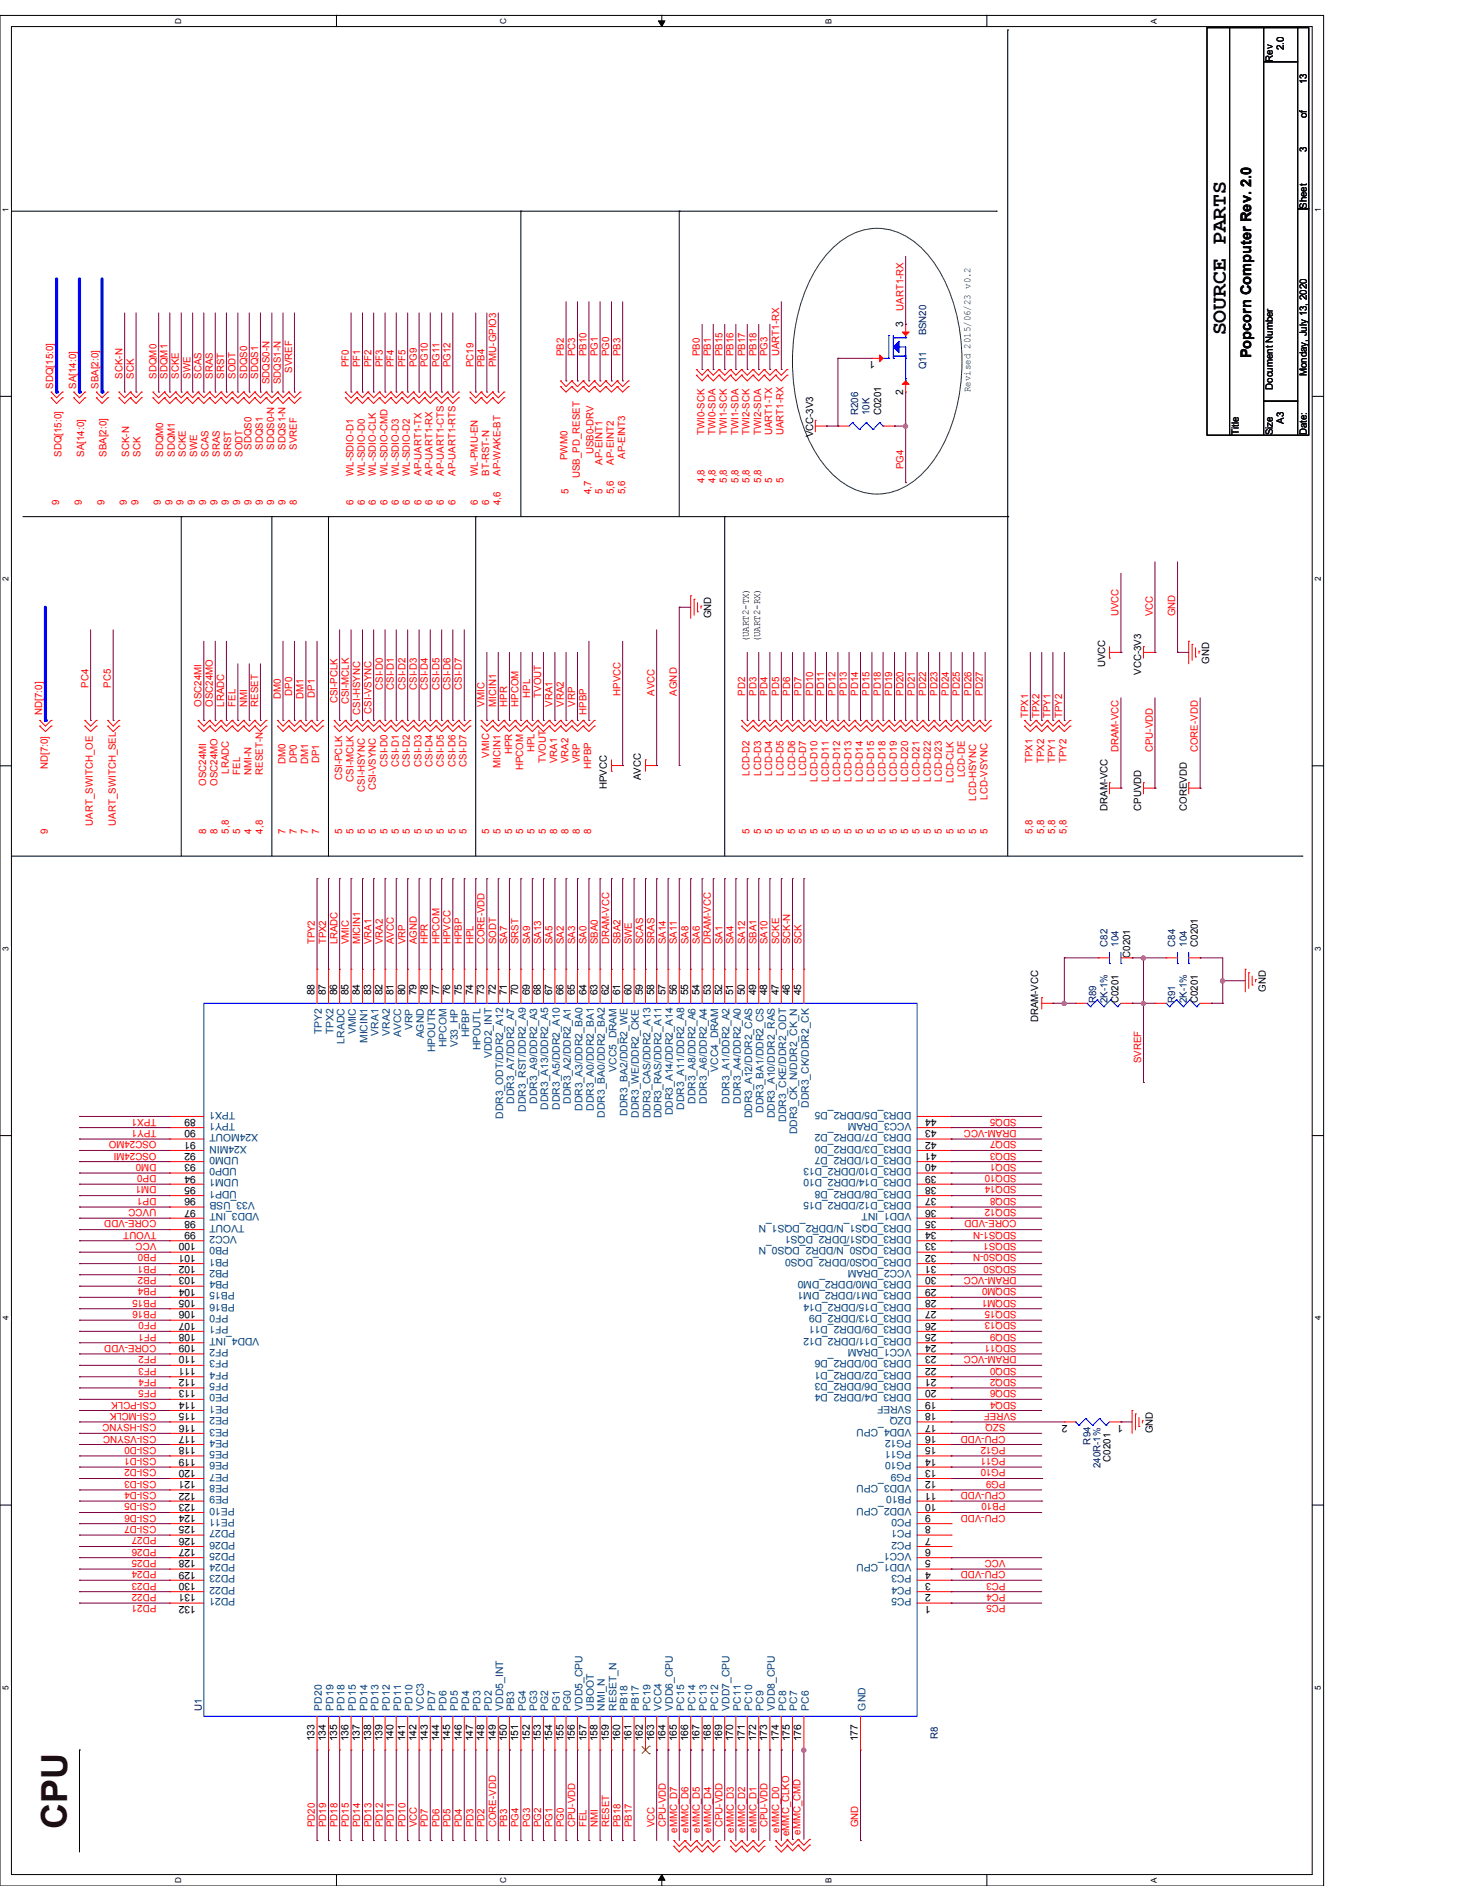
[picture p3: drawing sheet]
<svg xmlns="http://www.w3.org/2000/svg" width="216mm" height="279mm" viewBox="0 0 216 279" stroke-linecap="round" stroke-linejoin="round" font-family="sans-serif">
<defs><g id="words">
<text font-size="5.3" fill="#400000" x="9.9" y="271" transform="rotate(-90 9.9 271)">CPU</text>
<text font-size="3.2" x="181.5" y="49.7" transform="rotate(-90 181.5 49.7)">SOURCE PARTS</text>
<text font-size="2.2" x="185.3" y="53.1" transform="rotate(-90 185.3 53.1)">Popcorn Computer Rev. 2.0</text>
<g font-size="1.5">
<text x="188.5" y="9.1" transform="rotate(-90 188.5 9.1)">Rev</text>
<text x="190.1" y="7.5" transform="rotate(-90 190.1 7.5)">2.0</text>
<text x="193.5" y="12.5" transform="rotate(-90 193.5 12.5)">13</text>
<text x="193.5" y="17.5" transform="rotate(-90 193.5 17.5)">of</text>
<text x="193.5" y="22.6" transform="rotate(-90 193.5 22.6)">3</text>
<text x="193.5" y="30.9" transform="rotate(-90 193.5 30.9)">Sheet</text>
<text x="129.6" y="53.5" transform="rotate(-180 129.6 53.5)">1</text>
<text x="133.7" y="48.5" transform="rotate(-90 133.7 48.5)">3</text>
<text x="133.7" y="58.5" transform="rotate(-90 133.7 58.5)">2</text>
<text x="188.5" y="57.7" transform="rotate(-90 188.5 57.7)">Document Number</text>
<text x="193.5" y="55.8" transform="rotate(-90 193.5 55.8)">Monday, July 13, 2020</text>
<text x="120.4" y="64.8" transform="rotate(-90 120.4 64.8)">VCC-3V3</text>
<text x="130.5" y="61.5" transform="rotate(-90 130.5 61.5)">C0201</text>
<text x="183.4" y="64.5" transform="rotate(-90 183.4 64.5)">Title</text>
<text x="188.5" y="64.5" transform="rotate(-90 188.5 64.5)">Size</text>
<text x="190.1" y="62.8" transform="rotate(-90 190.1 62.8)">A3</text>
<text x="193.5" y="64.5" transform="rotate(-90 193.5 64.5)">Date:</text>
<text x="105.3" y="91.6" transform="rotate(-90 105.3 91.6)">GND</text>
<text x="110.9" y="95.2" transform="rotate(-90 110.9 95.2)">(UART2-TX)</text>
<text x="112.6" y="95.2" transform="rotate(-90 112.6 95.2)">(UART2-RX)</text>
<text x="163.7" y="98.8" transform="rotate(-90 163.7 98.8)">UVCC</text>
<text x="169" y="100" transform="rotate(-90 169 100)">VCC-3V3</text>
<text x="179.1" y="98.3" transform="rotate(-90 179.1 98.3)">GND</text>
<text x="89.9" y="116.9" transform="rotate(-90 89.9 116.9)">HPVCC</text>
<text x="94.9" y="115.6" transform="rotate(-90 94.9 115.6)">AVCC</text>
<text x="164" y="120.1" transform="rotate(-90 164 120.1)">DRAM-VCC</text>
<text x="169" y="120.1" transform="rotate(-90 169 120.1)">CPUVDD</text>
<text x="175.7" y="120.1" transform="rotate(-90 175.7 120.1)">COREVDD</text>
<text x="167.3" y="141.9" transform="rotate(-90 167.3 141.9)">C0201</text>
<text x="177.4" y="140.3" transform="rotate(-90 177.4 140.3)">C0201</text>
<text x="46.6" y="147.4" transform="rotate(-90 46.6 147.4)">88</text>
<text x="48.3" y="147.4" transform="rotate(-90 48.3 147.4)">87</text>
<text x="49.9" y="147.4" transform="rotate(-90 49.9 147.4)">86</text>
<text x="51.6" y="147.4" transform="rotate(-90 51.6 147.4)">85</text>
<text x="53.3" y="147.4" transform="rotate(-90 53.3 147.4)">84</text>
<text x="54.9" y="147.4" transform="rotate(-90 54.9 147.4)">83</text>
<text x="56.6" y="147.4" transform="rotate(-90 56.6 147.4)">82</text>
<text x="58.3" y="147.4" transform="rotate(-90 58.3 147.4)">81</text>
<text x="60" y="147.4" transform="rotate(-90 60 147.4)">80</text>
<text x="61.7" y="147.4" transform="rotate(-90 61.7 147.4)">79</text>
<text x="63.3" y="147.4" transform="rotate(-90 63.3 147.4)">78</text>
<text x="65" y="147.4" transform="rotate(-90 65 147.4)">77</text>
<text x="66.7" y="147.4" transform="rotate(-90 66.7 147.4)">76</text>
<text x="68.4" y="147.4" transform="rotate(-90 68.4 147.4)">75</text>
<text x="70.1" y="147.4" transform="rotate(-90 70.1 147.4)">74</text>
<text x="71.7" y="147.4" transform="rotate(-90 71.7 147.4)">73</text>
<text x="73.4" y="147.4" transform="rotate(-90 73.4 147.4)">72</text>
<text x="75.1" y="147.4" transform="rotate(-90 75.1 147.4)">71</text>
<text x="76.8" y="147.4" transform="rotate(-90 76.8 147.4)">70</text>
<text x="78.4" y="147.4" transform="rotate(-90 78.4 147.4)">69</text>
<text x="80.1" y="147.4" transform="rotate(-90 80.1 147.4)">68</text>
<text x="81.8" y="147.4" transform="rotate(-90 81.8 147.4)">67</text>
<text x="83.4" y="147.4" transform="rotate(-90 83.4 147.4)">66</text>
<text x="85.1" y="147.4" transform="rotate(-90 85.1 147.4)">65</text>
<text x="86.8" y="147.4" transform="rotate(-90 86.8 147.4)">64</text>
<text x="88.5" y="147.4" transform="rotate(-90 88.5 147.4)">63</text>
<text x="90.2" y="147.4" transform="rotate(-90 90.2 147.4)">62</text>
<text x="91.8" y="147.4" transform="rotate(-90 91.8 147.4)">61</text>
<text x="93.5" y="147.4" transform="rotate(-90 93.5 147.4)">60</text>
<text x="95.2" y="147.4" transform="rotate(-90 95.2 147.4)">59</text>
<text x="96.9" y="147.4" transform="rotate(-90 96.9 147.4)">58</text>
<text x="98.6" y="147.4" transform="rotate(-90 98.6 147.4)">57</text>
<text x="100.2" y="147.4" transform="rotate(-90 100.2 147.4)">56</text>
<text x="101.9" y="147.4" transform="rotate(-90 101.9 147.4)">55</text>
<text x="103.6" y="147.4" transform="rotate(-90 103.6 147.4)">54</text>
<text x="105.2" y="147.4" transform="rotate(-90 105.2 147.4)">53</text>
<text x="106.9" y="147.4" transform="rotate(-90 106.9 147.4)">52</text>
<text x="108.6" y="147.4" transform="rotate(-90 108.6 147.4)">51</text>
<text x="110.3" y="147.4" transform="rotate(-90 110.3 147.4)">50</text>
<text x="112" y="147.4" transform="rotate(-90 112 147.4)">49</text>
<text x="113.6" y="147.4" transform="rotate(-90 113.6 147.4)">48</text>
<text x="115.3" y="147.4" transform="rotate(-90 115.3 147.4)">47</text>
<text x="117" y="147.4" transform="rotate(-90 117 147.4)">46</text>
<text x="118.7" y="147.4" transform="rotate(-90 118.7 147.4)">45</text>
<text x="165.7" y="148.6" transform="rotate(-90 165.7 148.6)">C0201</text>
<text x="177.4" y="148.6" transform="rotate(-90 177.4 148.6)">C0201</text>
<text x="187.5" y="146.9" transform="rotate(-90 187.5 146.9)">GND</text>
<text x="153.8" y="151.5" transform="rotate(-90 153.8 151.5)">DRAM-VCC</text>
<text x="29" y="167.4" transform="rotate(-180 29 167.4)">90</text>
<text x="29" y="165.8" transform="rotate(-180 29 165.8)">89</text>
<text x="138.7" y="167.4" transform="rotate(-180 138.7 167.4)">43</text>
<text x="138.7" y="165.8" transform="rotate(-180 138.7 165.8)">44</text>
<text x="29" y="172.5" transform="rotate(-180 29 172.5)">93</text>
<text x="29" y="170.8" transform="rotate(-180 29 170.8)">92</text>
<text x="29" y="169.1" transform="rotate(-180 29 169.1)">91</text>
<text x="138.7" y="172.5" transform="rotate(-180 138.7 172.5)">40</text>
<text x="138.7" y="170.8" transform="rotate(-180 138.7 170.8)">41</text>
<text x="138.7" y="169.1" transform="rotate(-180 138.7 169.1)">42</text>
<text x="29" y="179.2" transform="rotate(-180 29 179.2)">97</text>
<text x="29" y="177.5" transform="rotate(-180 29 177.5)">96</text>
<text x="29" y="175.8" transform="rotate(-180 29 175.8)">95</text>
<text x="29" y="174.2" transform="rotate(-180 29 174.2)">94</text>
<text x="138.7" y="179.2" transform="rotate(-180 138.7 179.2)">36</text>
<text x="138.7" y="177.5" transform="rotate(-180 138.7 177.5)">37</text>
<text x="138.7" y="175.8" transform="rotate(-180 138.7 175.8)">38</text>
<text x="138.7" y="174.2" transform="rotate(-180 138.7 174.2)">39</text>
<text x="29" y="185.9" transform="rotate(-180 29 185.9)">101</text>
<text x="29" y="184.2" transform="rotate(-180 29 184.2)">100</text>
<text x="29" y="180.8" transform="rotate(-180 29 180.8)">98</text>
<text x="29" y="182.5" transform="rotate(-180 29 182.5)">99</text>
<text x="138.7" y="185.9" transform="rotate(-180 138.7 185.9)">32</text>
<text x="138.7" y="184.2" transform="rotate(-180 138.7 184.2)">33</text>
<text x="138.7" y="182.5" transform="rotate(-180 138.7 182.5)">34</text>
<text x="138.7" y="180.8" transform="rotate(-180 138.7 180.8)">35</text>
<text x="29" y="190.9" transform="rotate(-180 29 190.9)">104</text>
<text x="29" y="189.2" transform="rotate(-180 29 189.2)">103</text>
<text x="29" y="187.6" transform="rotate(-180 29 187.6)">102</text>
<text x="138.7" y="190.9" transform="rotate(-180 138.7 190.9)">29</text>
<text x="138.7" y="189.2" transform="rotate(-180 138.7 189.2)">30</text>
<text x="138.7" y="187.6" transform="rotate(-180 138.7 187.6)">31</text>
<text x="29" y="197.6" transform="rotate(-180 29 197.6)">108</text>
<text x="29" y="196" transform="rotate(-180 29 196)">107</text>
<text x="29" y="194.3" transform="rotate(-180 29 194.3)">106</text>
<text x="29" y="192.6" transform="rotate(-180 29 192.6)">105</text>
<text x="138.7" y="197.6" transform="rotate(-180 138.7 197.6)">25</text>
<text x="138.7" y="196" transform="rotate(-180 138.7 196)">26</text>
<text x="138.7" y="194.3" transform="rotate(-180 138.7 194.3)">27</text>
<text x="138.7" y="192.6" transform="rotate(-180 138.7 192.6)">28</text>
<text x="29" y="202.6" transform="rotate(-180 29 202.6)">111</text>
<text x="29" y="201" transform="rotate(-180 29 201)">110</text>
<text x="29" y="199.3" transform="rotate(-180 29 199.3)">109</text>
<text x="138.7" y="202.6" transform="rotate(-180 138.7 202.6)">22</text>
<text x="138.7" y="201" transform="rotate(-180 138.7 201)">23</text>
<text x="138.7" y="199.3" transform="rotate(-180 138.7 199.3)">24</text>
<text x="29" y="209.3" transform="rotate(-180 29 209.3)">115</text>
<text x="29" y="207.7" transform="rotate(-180 29 207.7)">114</text>
<text x="29" y="206" transform="rotate(-180 29 206)">113</text>
<text x="29" y="204.3" transform="rotate(-180 29 204.3)">112</text>
<text x="138.7" y="209.3" transform="rotate(-180 138.7 209.3)">18</text>
<text x="138.7" y="207.7" transform="rotate(-180 138.7 207.7)">19</text>
<text x="138.7" y="206" transform="rotate(-180 138.7 206)">20</text>
<text x="138.7" y="204.3" transform="rotate(-180 138.7 204.3)">21</text>
<text x="29" y="214.4" transform="rotate(-180 29 214.4)">118</text>
<text x="29" y="212.7" transform="rotate(-180 29 212.7)">117</text>
<text x="29" y="211" transform="rotate(-180 29 211)">116</text>
<text x="138.7" y="214.4" transform="rotate(-180 138.7 214.4)">15</text>
<text x="138.7" y="212.7" transform="rotate(-180 138.7 212.7)">16</text>
<text x="138.7" y="211" transform="rotate(-180 138.7 211)">17</text>
<text x="158.1" y="211" transform="rotate(-180 158.1 211)">2</text>
<text x="166.3" y="211" transform="rotate(-180 166.3 211)">1</text>
<text x="170.7" y="212.3" transform="rotate(-90 170.7 212.3)">GND</text>
<text x="29" y="221.1" transform="rotate(-180 29 221.1)">122</text>
<text x="29" y="219.4" transform="rotate(-180 29 219.4)">121</text>
<text x="29" y="217.7" transform="rotate(-180 29 217.7)">120</text>
<text x="29" y="216.1" transform="rotate(-180 29 216.1)">119</text>
<text x="138.7" y="221.1" transform="rotate(-180 138.7 221.1)">11</text>
<text x="138.7" y="219.4" transform="rotate(-180 138.7 219.4)">12</text>
<text x="138.7" y="217.7" transform="rotate(-180 138.7 217.7)">13</text>
<text x="138.7" y="216.1" transform="rotate(-180 138.7 216.1)">14</text>
<text x="164.5" y="216.5" transform="rotate(-90 164.5 216.5)">C0201</text>
<text x="29" y="227.8" transform="rotate(-180 29 227.8)">126</text>
<text x="29" y="226.1" transform="rotate(-180 29 226.1)">125</text>
<text x="29" y="224.5" transform="rotate(-180 29 224.5)">124</text>
<text x="29" y="222.8" transform="rotate(-180 29 222.8)">123</text>
<text x="137.8" y="227.8" transform="rotate(-180 137.8 227.8)">7</text>
<text x="137.8" y="226.1" transform="rotate(-180 137.8 226.1)">8</text>
<text x="137.8" y="224.5" transform="rotate(-180 137.8 224.5)">9</text>
<text x="138.7" y="222.8" transform="rotate(-180 138.7 222.8)">10</text>
<text x="29" y="232.8" transform="rotate(-180 29 232.8)">129</text>
<text x="29" y="231.1" transform="rotate(-180 29 231.1)">128</text>
<text x="29" y="229.5" transform="rotate(-180 29 229.5)">127</text>
<text x="137.8" y="232.8" transform="rotate(-180 137.8 232.8)">4</text>
<text x="137.8" y="231.1" transform="rotate(-180 137.8 231.1)">5</text>
<text x="137.8" y="229.5" transform="rotate(-180 137.8 229.5)">6</text>
<text x="29" y="237.9" transform="rotate(-180 29 237.9)">132</text>
<text x="29" y="236.2" transform="rotate(-180 29 236.2)">131</text>
<text x="29" y="234.5" transform="rotate(-180 29 234.5)">130</text>
<text x="137.8" y="237.9" transform="rotate(-180 137.8 237.9)">1</text>
<text x="137.8" y="236.2" transform="rotate(-180 137.8 236.2)">2</text>
<text x="137.8" y="234.5" transform="rotate(-180 137.8 234.5)">3</text>
<text x="46.6" y="258" transform="rotate(-90 46.6 258)">133</text>
<text x="48.3" y="258" transform="rotate(-90 48.3 258)">134</text>
<text x="49.9" y="258" transform="rotate(-90 49.9 258)">135</text>
<text x="51.6" y="258" transform="rotate(-90 51.6 258)">136</text>
<text x="53.3" y="258" transform="rotate(-90 53.3 258)">137</text>
<text x="54.9" y="258" transform="rotate(-90 54.9 258)">138</text>
<text x="56.6" y="258" transform="rotate(-90 56.6 258)">139</text>
<text x="58.3" y="258" transform="rotate(-90 58.3 258)">140</text>
<text x="60" y="258" transform="rotate(-90 60 258)">141</text>
<text x="61.7" y="258" transform="rotate(-90 61.7 258)">142</text>
<text x="63.3" y="258" transform="rotate(-90 63.3 258)">143</text>
<text x="65" y="258" transform="rotate(-90 65 258)">144</text>
<text x="66.7" y="258" transform="rotate(-90 66.7 258)">145</text>
<text x="68.4" y="258" transform="rotate(-90 68.4 258)">146</text>
<text x="70.1" y="258" transform="rotate(-90 70.1 258)">147</text>
<text x="71.7" y="258" transform="rotate(-90 71.7 258)">148</text>
<text x="73.4" y="258" transform="rotate(-90 73.4 258)">149</text>
<text x="75.1" y="258" transform="rotate(-90 75.1 258)">150</text>
<text x="76.8" y="258" transform="rotate(-90 76.8 258)">151</text>
<text x="78.4" y="258" transform="rotate(-90 78.4 258)">152</text>
<text x="80.1" y="258" transform="rotate(-90 80.1 258)">153</text>
<text x="81.8" y="258" transform="rotate(-90 81.8 258)">154</text>
<text x="83.4" y="258" transform="rotate(-90 83.4 258)">155</text>
<text x="85.1" y="258" transform="rotate(-90 85.1 258)">156</text>
<text x="86.8" y="258" transform="rotate(-90 86.8 258)">157</text>
<text x="88.5" y="258" transform="rotate(-90 88.5 258)">158</text>
<text x="90.2" y="258" transform="rotate(-90 90.2 258)">159</text>
<text x="91.8" y="258" transform="rotate(-90 91.8 258)">160</text>
<text x="93.5" y="258" transform="rotate(-90 93.5 258)">161</text>
<text x="95.2" y="258" transform="rotate(-90 95.2 258)">162</text>
<text x="96.9" y="258" transform="rotate(-90 96.9 258)">163</text>
<text x="98.6" y="258" transform="rotate(-90 98.6 258)">164</text>
<text x="100.2" y="258" transform="rotate(-90 100.2 258)">165</text>
<text x="101.9" y="258" transform="rotate(-90 101.9 258)">166</text>
<text x="103.6" y="258" transform="rotate(-90 103.6 258)">167</text>
<text x="105.2" y="258" transform="rotate(-90 105.2 258)">168</text>
<text x="106.9" y="258" transform="rotate(-90 106.9 258)">169</text>
<text x="108.6" y="258" transform="rotate(-90 108.6 258)">170</text>
<text x="110.3" y="258" transform="rotate(-90 110.3 258)">171</text>
<text x="112" y="258" transform="rotate(-90 112 258)">172</text>
<text x="113.6" y="258" transform="rotate(-90 113.6 258)">173</text>
<text x="115.3" y="258" transform="rotate(-90 115.3 258)">174</text>
<text x="117" y="258" transform="rotate(-90 117 258)">175</text>
<text x="118.7" y="258" transform="rotate(-90 118.7 258)">176</text>
<text x="127" y="258" transform="rotate(-90 127 258)">177</text>
</g>
<g font-size="1.5" fill="#f00">
<text x="133.8" y="46" transform="rotate(-90 133.8 46)">UART1-RX</text>
<text x="83.5" y="52.7" transform="rotate(-90 83.5 52.7)">PB2</text>
<text x="85.2" y="52.7" transform="rotate(-90 85.2 52.7)">PC3</text>
<text x="86.9" y="52.7" transform="rotate(-90 86.9 52.7)">PB10</text>
<text x="88.5" y="52.7" transform="rotate(-90 88.5 52.7)">PG1</text>
<text x="90.2" y="52.7" transform="rotate(-90 90.2 52.7)">PG0</text>
<text x="91.9" y="52.7" transform="rotate(-90 91.9 52.7)">PB3</text>
<text x="103.6" y="52.7" transform="rotate(-90 103.6 52.7)">PB0</text>
<text x="105.3" y="52.7" transform="rotate(-90 105.3 52.7)">PB1</text>
<text x="107" y="52.7" transform="rotate(-90 107 52.7)">PB15</text>
<text x="108.6" y="52.7" transform="rotate(-90 108.6 52.7)">PB16</text>
<text x="110.3" y="52.7" transform="rotate(-90 110.3 52.7)">PB17</text>
<text x="112" y="52.7" transform="rotate(-90 112 52.7)">PB18</text>
<text x="113.7" y="52.7" transform="rotate(-90 113.7 52.7)">PG3</text>
<text x="115.4" y="52.7" transform="rotate(-90 115.4 52.7)">UART1-RX</text>
<text x="7.9" y="57.6" transform="rotate(-90 7.9 57.6)">SDQ[15:0]</text>
<text x="11.3" y="57.6" transform="rotate(-90 11.3 57.6)">SA[14:0]</text>
<text x="14.6" y="57.6" transform="rotate(-90 14.6 57.6)">SBA[2:0]</text>
<text x="18.1" y="56.1" transform="rotate(-90 18.1 56.1)">SCK-N</text>
<text x="19.8" y="56.1" transform="rotate(-90 19.8 56.1)">SCK</text>
<text x="23.2" y="56.1" transform="rotate(-90 23.2 56.1)">SDQM0</text>
<text x="24.8" y="56.1" transform="rotate(-90 24.8 56.1)">SDQM1</text>
<text x="26.5" y="56.1" transform="rotate(-90 26.5 56.1)">SCKE</text>
<text x="28.2" y="56.1" transform="rotate(-90 28.2 56.1)">SWE</text>
<text x="29.8" y="56.1" transform="rotate(-90 29.8 56.1)">SCAS</text>
<text x="31.5" y="56.1" transform="rotate(-90 31.5 56.1)">SRAS</text>
<text x="33.2" y="56.1" transform="rotate(-90 33.2 56.1)">SRST</text>
<text x="34.9" y="56.1" transform="rotate(-90 34.9 56.1)">SODT</text>
<text x="36.6" y="56.1" transform="rotate(-90 36.6 56.1)">SDQS0</text>
<text x="38.2" y="56.1" transform="rotate(-90 38.2 56.1)">SDQS1</text>
<text x="39.9" y="56.9" transform="rotate(-90 39.9 56.9)">SDQS0-N</text>
<text x="41.6" y="56.9" transform="rotate(-90 41.6 56.9)">SDQS1-N</text>
<text x="43.3" y="55.2" transform="rotate(-90 43.3 55.2)">SVREF</text>
<text x="51.6" y="54.4" transform="rotate(-90 51.6 54.4)">PF0</text>
<text x="53.3" y="54.4" transform="rotate(-90 53.3 54.4)">PF1</text>
<text x="55" y="54.4" transform="rotate(-90 55 54.4)">PF2</text>
<text x="56.7" y="54.4" transform="rotate(-90 56.7 54.4)">PF3</text>
<text x="58.3" y="54.4" transform="rotate(-90 58.3 54.4)">PF4</text>
<text x="60" y="54.4" transform="rotate(-90 60 54.4)">PF5</text>
<text x="61.7" y="54.4" transform="rotate(-90 61.7 54.4)">PG9</text>
<text x="63.4" y="54.4" transform="rotate(-90 63.4 54.4)">PG10</text>
<text x="65.1" y="54.4" transform="rotate(-90 65.1 54.4)">PG11</text>
<text x="66.7" y="54.4" transform="rotate(-90 66.7 54.4)">PG12</text>
<text x="70.1" y="54.4" transform="rotate(-90 70.1 54.4)">PC19</text>
<text x="71.8" y="54.4" transform="rotate(-90 71.8 54.4)">PB4</text>
<text x="73.4" y="54.4" transform="rotate(-90 73.4 54.4)">PMU-GPIO3</text>
<text x="104.3" y="64.5" transform="rotate(-90 104.3 64.5)">TWI0-SCK</text>
<text x="106" y="64.5" transform="rotate(-90 106 64.5)">TWI0-SDA</text>
<text x="107.7" y="64.5" transform="rotate(-90 107.7 64.5)">TWI1-SCK</text>
<text x="109.3" y="64.5" transform="rotate(-90 109.3 64.5)">TWI1-SDA</text>
<text x="111" y="64.5" transform="rotate(-90 111 64.5)">TWI2-SCK</text>
<text x="112.7" y="64.5" transform="rotate(-90 112.7 64.5)">TWI2-SDA</text>
<text x="114.3" y="64.5" transform="rotate(-90 114.3 64.5)">UART1-TX</text>
<text x="116" y="64.5" transform="rotate(-90 116 64.5)">UART1-RX</text>
<text x="9.1" y="67.6" transform="rotate(-90 9.1 67.6)">SDQ[15:0]</text>
<text x="12.4" y="67.6" transform="rotate(-90 12.4 67.6)">SA[14:0]</text>
<text x="15.8" y="67.6" transform="rotate(-90 15.8 67.6)">SBA[2:0]</text>
<text x="19.1" y="67.6" transform="rotate(-90 19.1 67.6)">SCK-N</text>
<text x="20.8" y="67.6" transform="rotate(-90 20.8 67.6)">SCK</text>
<text x="24.2" y="67.6" transform="rotate(-90 24.2 67.6)">SDQM0</text>
<text x="25.9" y="67.6" transform="rotate(-90 25.9 67.6)">SDQM1</text>
<text x="27.5" y="67.6" transform="rotate(-90 27.5 67.6)">SCKE</text>
<text x="29.2" y="67.6" transform="rotate(-90 29.2 67.6)">SWE</text>
<text x="30.9" y="67.6" transform="rotate(-90 30.9 67.6)">SCAS</text>
<text x="32.6" y="67.6" transform="rotate(-90 32.6 67.6)">SRAS</text>
<text x="34.2" y="67.6" transform="rotate(-90 34.2 67.6)">SRST</text>
<text x="35.9" y="67.6" transform="rotate(-90 35.9 67.6)">SODT</text>
<text x="37.3" y="66.6" transform="rotate(-90 37.3 66.6)">SDQS0</text>
<text x="38.9" y="66.6" transform="rotate(-90 38.9 66.6)">SDQS1</text>
<text x="40.6" y="66.6" transform="rotate(-90 40.6 66.6)">SDQS0-N</text>
<text x="42.3" y="66.6" transform="rotate(-90 42.3 66.6)">SDQS1-N</text>
<text x="43.9" y="66.6" transform="rotate(-90 43.9 66.6)">SVREF</text>
<text x="52.3" y="70.5" transform="rotate(-90 52.3 70.5)">WL-SDIO-D1</text>
<text x="54" y="70.5" transform="rotate(-90 54 70.5)">WL-SDIO-D0</text>
<text x="55.7" y="70.5" transform="rotate(-90 55.7 70.5)">WL-SDIO-CLK</text>
<text x="57.4" y="70.5" transform="rotate(-90 57.4 70.5)">WL-SDIO-CMD</text>
<text x="59.1" y="70.5" transform="rotate(-90 59.1 70.5)">WL-SDIO-D3</text>
<text x="60.7" y="70.5" transform="rotate(-90 60.7 70.5)">WL-SDIO-D2</text>
<text x="62.4" y="70.5" transform="rotate(-90 62.4 70.5)">AP-UART1-TX</text>
<text x="64.1" y="70.5" transform="rotate(-90 64.1 70.5)">AP-UART1-RX</text>
<text x="65.7" y="70.5" transform="rotate(-90 65.7 70.5)">AP-UART1-CTS</text>
<text x="67.4" y="70.5" transform="rotate(-90 67.4 70.5)">AP-UART1-RTS</text>
<text x="70.8" y="70.5" transform="rotate(-90 70.8 70.5)">WL-PMU-EN</text>
<text x="72.4" y="70.5" transform="rotate(-90 72.4 70.5)">BT-RST-N</text>
<text x="74.1" y="70.5" transform="rotate(-90 74.1 70.5)">AP-WAKE-BT</text>
<text x="84" y="68.2" transform="rotate(-90 84 68.2)">PWM0</text>
<text x="85.9" y="70.8" transform="rotate(-90 85.9 70.8)">USB_PD_RESET</text>
<text x="87.9" y="67.3" transform="rotate(-90 87.9 67.3)">USB0-DRV</text>
<text x="89.2" y="68.8" transform="rotate(-90 89.2 68.8)">AP-EINT1</text>
<text x="90.9" y="68.8" transform="rotate(-90 90.9 68.8)">AP-EINT2</text>
<text x="92.6" y="68" transform="rotate(-90 92.6 68)">AP-EINT3</text>
<text x="104.3" y="71.5" transform="rotate(-90 104.3 71.5)">4,8</text>
<text x="106" y="71.5" transform="rotate(-90 106 71.5)">4,8</text>
<text x="107.7" y="71.5" transform="rotate(-90 107.7 71.5)">5,8</text>
<text x="109.3" y="71.5" transform="rotate(-90 109.3 71.5)">5,8</text>
<text x="111" y="71.5" transform="rotate(-90 111 71.5)">5,8</text>
<text x="112.7" y="71.5" transform="rotate(-90 112.7 71.5)">5,8</text>
<text x="114.3" y="71.5" transform="rotate(-90 114.3 71.5)">5</text>
<text x="116" y="71.5" transform="rotate(-90 116 71.5)">5</text>
<text x="133.8" y="69.5" transform="rotate(-90 133.8 69.5)">PG4</text>
<text x="8.8" y="74.8" transform="rotate(-90 8.8 74.8)">9</text>
<text x="12.1" y="74.8" transform="rotate(-90 12.1 74.8)">9</text>
<text x="15.5" y="74.8" transform="rotate(-90 15.5 74.8)">9</text>
<text x="18.8" y="74.8" transform="rotate(-90 18.8 74.8)">9</text>
<text x="20.5" y="74.8" transform="rotate(-90 20.5 74.8)">9</text>
<text x="23.8" y="74.8" transform="rotate(-90 23.8 74.8)">9</text>
<text x="25.5" y="74.8" transform="rotate(-90 25.5 74.8)">9</text>
<text x="27.2" y="74.8" transform="rotate(-90 27.2 74.8)">9</text>
<text x="28.9" y="74.8" transform="rotate(-90 28.9 74.8)">9</text>
<text x="30.5" y="74.8" transform="rotate(-90 30.5 74.8)">9</text>
<text x="32.2" y="74.8" transform="rotate(-90 32.2 74.8)">9</text>
<text x="33.9" y="74.8" transform="rotate(-90 33.9 74.8)">9</text>
<text x="35.6" y="74.8" transform="rotate(-90 35.6 74.8)">9</text>
<text x="37.3" y="74.8" transform="rotate(-90 37.3 74.8)">9</text>
<text x="38.9" y="74.8" transform="rotate(-90 38.9 74.8)">9</text>
<text x="40.6" y="74.8" transform="rotate(-90 40.6 74.8)">9</text>
<text x="42.3" y="74.8" transform="rotate(-90 42.3 74.8)">9</text>
<text x="43.9" y="74.8" transform="rotate(-90 43.9 74.8)">8</text>
<text x="52.3" y="74.8" transform="rotate(-90 52.3 74.8)">6</text>
<text x="54" y="74.8" transform="rotate(-90 54 74.8)">6</text>
<text x="55.7" y="74.8" transform="rotate(-90 55.7 74.8)">6</text>
<text x="57.4" y="74.8" transform="rotate(-90 57.4 74.8)">6</text>
<text x="59.1" y="74.8" transform="rotate(-90 59.1 74.8)">6</text>
<text x="60.7" y="74.8" transform="rotate(-90 60.7 74.8)">6</text>
<text x="62.4" y="74.8" transform="rotate(-90 62.4 74.8)">6</text>
<text x="64.1" y="74.8" transform="rotate(-90 64.1 74.8)">6</text>
<text x="65.7" y="74.8" transform="rotate(-90 65.7 74.8)">6</text>
<text x="67.4" y="74.8" transform="rotate(-90 67.4 74.8)">6</text>
<text x="70.8" y="74.8" transform="rotate(-90 70.8 74.8)">6</text>
<text x="72.4" y="74.8" transform="rotate(-90 72.4 74.8)">6</text>
<text x="74.1" y="74.8" transform="rotate(-90 74.1 74.8)">4,6</text>
<text x="84.2" y="73.2" transform="rotate(-90 84.2 73.2)">5</text>
<text x="87.5" y="73.2" transform="rotate(-90 87.5 73.2)">4,7</text>
<text x="89.2" y="73.2" transform="rotate(-90 89.2 73.2)">5</text>
<text x="90.9" y="73.2" transform="rotate(-90 90.9 73.2)">5,6</text>
<text x="92.6" y="73.2" transform="rotate(-90 92.6 73.2)">5,6</text>
<text x="165.7" y="91.3" transform="rotate(-90 165.7 91.3)">UVCC</text>
<text x="170.7" y="91.3" transform="rotate(-90 170.7 91.3)">VCC</text>
<text x="174" y="91.3" transform="rotate(-90 174 91.3)">GND</text>
<text x="13.1" y="101.9" transform="rotate(-90 13.1 101.9)">PC4</text>
<text x="16.4" y="101.9" transform="rotate(-90 16.4 101.9)">PC5</text>
<text x="6.2" y="105.9" transform="rotate(-90 6.2 105.9)">ND[7:0]</text>
<text x="29.8" y="104.7" transform="rotate(-90 29.8 104.7)">OSC24MI</text>
<text x="31.5" y="104.7" transform="rotate(-90 31.5 104.7)">OSC24MO</text>
<text x="33.2" y="104.7" transform="rotate(-90 33.2 104.7)">LRADC</text>
<text x="34.9" y="104.7" transform="rotate(-90 34.9 104.7)">FEL</text>
<text x="36.6" y="104.7" transform="rotate(-90 36.6 104.7)">NMI</text>
<text x="38.2" y="104.7" transform="rotate(-90 38.2 104.7)">RESET</text>
<text x="41.6" y="103.5" transform="rotate(-90 41.6 103.5)">DM0</text>
<text x="43.3" y="103" transform="rotate(-90 43.3 103)">DP0</text>
<text x="45" y="103.5" transform="rotate(-90 45 103.5)">DM1</text>
<text x="46.6" y="103.4" transform="rotate(-90 46.6 103.4)">DP1</text>
<text x="50" y="104.2" transform="rotate(-90 50 104.2)">CSI-PCLK</text>
<text x="51.6" y="104.4" transform="rotate(-90 51.6 104.4)">CSI-MCLK</text>
<text x="53.3" y="105.9" transform="rotate(-90 53.3 105.9)">CSI-HSYNC</text>
<text x="55" y="105.7" transform="rotate(-90 55 105.7)">CSI-VSYNC</text>
<text x="56.7" y="102.2" transform="rotate(-90 56.7 102.2)">CSI-D0</text>
<text x="58.3" y="102.2" transform="rotate(-90 58.3 102.2)">CSI-D1</text>
<text x="60" y="102.2" transform="rotate(-90 60 102.2)">CSI-D2</text>
<text x="61.7" y="102.2" transform="rotate(-90 61.7 102.2)">CSI-D3</text>
<text x="63.4" y="102.2" transform="rotate(-90 63.4 102.2)">CSI-D4</text>
<text x="65.1" y="102.2" transform="rotate(-90 65.1 102.2)">CSI-D5</text>
<text x="66.7" y="102.2" transform="rotate(-90 66.7 102.2)">CSI-D6</text>
<text x="68.4" y="102.2" transform="rotate(-90 68.4 102.2)">CSI-D7</text>
<text x="71.8" y="104.7" transform="rotate(-90 71.8 104.7)">VMIC</text>
<text x="73.4" y="104.7" transform="rotate(-90 73.4 104.7)">MICIN1</text>
<text x="75.1" y="104.7" transform="rotate(-90 75.1 104.7)">HPR</text>
<text x="76.8" y="104.7" transform="rotate(-90 76.8 104.7)">HPCOM</text>
<text x="78.5" y="103.4" transform="rotate(-90 78.5 103.4)">HPL</text>
<text x="80.1" y="103.4" transform="rotate(-90 80.1 103.4)">TVOUT</text>
<text x="81.8" y="104.7" transform="rotate(-90 81.8 104.7)">VRA1</text>
<text x="83.5" y="104.7" transform="rotate(-90 83.5 104.7)">VRA2</text>
<text x="85.2" y="104.7" transform="rotate(-90 85.2 104.7)">VRP</text>
<text x="86.9" y="105.9" transform="rotate(-90 86.9 105.9)">HPBP</text>
<text x="91.9" y="103" transform="rotate(-90 91.9 103)">HPVCC</text>
<text x="96.9" y="103" transform="rotate(-90 96.9 103)">AVCC</text>
<text x="100.2" y="103" transform="rotate(-90 100.2 103)">AGND</text>
<text x="110.3" y="103" transform="rotate(-90 110.3 103)">PD2</text>
<text x="112" y="103" transform="rotate(-90 112 103)">PD3</text>
<text x="113.7" y="103" transform="rotate(-90 113.7 103)">PD4</text>
<text x="115.4" y="103" transform="rotate(-90 115.4 103)">PD5</text>
<text x="117" y="103" transform="rotate(-90 117 103)">PD6</text>
<text x="118.7" y="103" transform="rotate(-90 118.7 103)">PD7</text>
<text x="120.4" y="103" transform="rotate(-90 120.4 103)">PD10</text>
<text x="122" y="103" transform="rotate(-90 122 103)">PD11</text>
<text x="123.7" y="103" transform="rotate(-90 123.7 103)">PD12</text>
<text x="125.4" y="103" transform="rotate(-90 125.4 103)">PD13</text>
<text x="127.1" y="103" transform="rotate(-90 127.1 103)">PD14</text>
<text x="128.8" y="103" transform="rotate(-90 128.8 103)">PD15</text>
<text x="130.4" y="103" transform="rotate(-90 130.4 103)">PD18</text>
<text x="132.1" y="103" transform="rotate(-90 132.1 103)">PD19</text>
<text x="133.8" y="103" transform="rotate(-90 133.8 103)">PD20</text>
<text x="135.5" y="103" transform="rotate(-90 135.5 103)">PD21</text>
<text x="137.2" y="103" transform="rotate(-90 137.2 103)">PD22</text>
<text x="138.8" y="103" transform="rotate(-90 138.8 103)">PD23</text>
<text x="140.5" y="103" transform="rotate(-90 140.5 103)">PD24</text>
<text x="142.2" y="103" transform="rotate(-90 142.2 103)">PD25</text>
<text x="143.8" y="103" transform="rotate(-90 143.8 103)">PD26</text>
<text x="145.5" y="103" transform="rotate(-90 145.5 103)">PD27</text>
<text x="152.2" y="106.4" transform="rotate(-90 152.2 106.4)">TPX1</text>
<text x="153.9" y="106.4" transform="rotate(-90 153.9 106.4)">TPX2</text>
<text x="155.6" y="106.4" transform="rotate(-90 155.6 106.4)">TPY1</text>
<text x="157.3" y="106.4" transform="rotate(-90 157.3 106.4)">TPY2</text>
<text x="7.1" y="113.9" transform="rotate(-90 7.1 113.9)">ND[7:0]</text>
<text x="42.3" y="113.2" transform="rotate(-90 42.3 113.2)">DM0</text>
<text x="43.9" y="113.1" transform="rotate(-90 43.9 113.1)">DP0</text>
<text x="45.6" y="113.2" transform="rotate(-90 45.6 113.2)">DM1</text>
<text x="47.3" y="113.1" transform="rotate(-90 47.3 113.1)">DP1</text>
<text x="57.4" y="113.6" transform="rotate(-90 57.4 113.6)">CSI-D0</text>
<text x="59.1" y="113.6" transform="rotate(-90 59.1 113.6)">CSI-D1</text>
<text x="60.7" y="113.6" transform="rotate(-90 60.7 113.6)">CSI-D2</text>
<text x="62.4" y="113.6" transform="rotate(-90 62.4 113.6)">CSI-D3</text>
<text x="64.1" y="113.6" transform="rotate(-90 64.1 113.6)">CSI-D4</text>
<text x="65.7" y="113.6" transform="rotate(-90 65.7 113.6)">CSI-D5</text>
<text x="67.4" y="113.6" transform="rotate(-90 67.4 113.6)">CSI-D6</text>
<text x="69.1" y="113.6" transform="rotate(-90 69.1 113.6)">CSI-D7</text>
<text x="72.4" y="112.2" transform="rotate(-90 72.4 112.2)">VMIC</text>
<text x="74.1" y="113.7" transform="rotate(-90 74.1 113.7)">MICIN1</text>
<text x="75.8" y="111.8" transform="rotate(-90 75.8 111.8)">HPR</text>
<text x="79.2" y="111.4" transform="rotate(-90 79.2 111.4)">HPL</text>
<text x="80.8" y="113.1" transform="rotate(-90 80.8 113.1)">TVOUT</text>
<text x="82.5" y="113.1" transform="rotate(-90 82.5 113.1)">VRA1</text>
<text x="84.2" y="113.1" transform="rotate(-90 84.2 113.1)">VRA2</text>
<text x="85.9" y="113.1" transform="rotate(-90 85.9 113.1)">VRP</text>
<text x="87.5" y="113.9" transform="rotate(-90 87.5 113.9)">HPBP</text>
<text x="152.9" y="113.1" transform="rotate(-90 152.9 113.1)">TPX1</text>
<text x="154.6" y="113.1" transform="rotate(-90 154.6 113.1)">TPX2</text>
<text x="156.3" y="113.1" transform="rotate(-90 156.3 113.1)">TPY1</text>
<text x="157.9" y="113.1" transform="rotate(-90 157.9 113.1)">TPY2</text>
<text x="165.7" y="111.4" transform="rotate(-90 165.7 111.4)">DRAM-VCC</text>
<text x="170.7" y="111.4" transform="rotate(-90 170.7 111.4)">CPU-VDD</text>
<text x="177.4" y="111.4" transform="rotate(-90 177.4 111.4)">CORE-VDD</text>
<text x="30.5" y="116.4" transform="rotate(-90 30.5 116.4)">OSC24MI</text>
<text x="32.2" y="116.4" transform="rotate(-90 32.2 116.4)">OSC24MO</text>
<text x="33.9" y="114.6" transform="rotate(-90 33.9 114.6)">LRADC</text>
<text x="35.6" y="114.8" transform="rotate(-90 35.6 114.8)">FEL</text>
<text x="37.3" y="114.8" transform="rotate(-90 37.3 114.8)">NMI-N</text>
<text x="38.9" y="114.8" transform="rotate(-90 38.9 114.8)">RESET-N</text>
<text x="50.7" y="115.6" transform="rotate(-90 50.7 115.6)">CSI-PCLK</text>
<text x="52.3" y="115.8" transform="rotate(-90 52.3 115.8)">CSI-MCLK</text>
<text x="54" y="117.3" transform="rotate(-90 54 117.3)">CSI-HSYNC</text>
<text x="55.7" y="117.1" transform="rotate(-90 55.7 117.1)">CSI-VSYNC</text>
<text x="77.5" y="114.1" transform="rotate(-90 77.5 114.1)">HPCOM</text>
<text x="111" y="114.9" transform="rotate(-90 111 114.9)">LCD-D2</text>
<text x="112.7" y="114.9" transform="rotate(-90 112.7 114.9)">LCD-D3</text>
<text x="114.3" y="114.9" transform="rotate(-90 114.3 114.9)">LCD-D4</text>
<text x="116" y="114.9" transform="rotate(-90 116 114.9)">LCD-D5</text>
<text x="117.7" y="114.9" transform="rotate(-90 117.7 114.9)">LCD-D6</text>
<text x="119.4" y="114.9" transform="rotate(-90 119.4 114.9)">LCD-D7</text>
<text x="121.1" y="115.8" transform="rotate(-90 121.1 115.8)">LCD-D10</text>
<text x="122.7" y="115.8" transform="rotate(-90 122.7 115.8)">LCD-D11</text>
<text x="124.4" y="115.8" transform="rotate(-90 124.4 115.8)">LCD-D12</text>
<text x="126.1" y="115.8" transform="rotate(-90 126.1 115.8)">LCD-D13</text>
<text x="127.8" y="115.8" transform="rotate(-90 127.8 115.8)">LCD-D14</text>
<text x="129.5" y="115.8" transform="rotate(-90 129.5 115.8)">LCD-D15</text>
<text x="131.1" y="115.8" transform="rotate(-90 131.1 115.8)">LCD-D18</text>
<text x="132.8" y="115.8" transform="rotate(-90 132.8 115.8)">LCD-D19</text>
<text x="134.5" y="115.8" transform="rotate(-90 134.5 115.8)">LCD-D20</text>
<text x="136.1" y="115.8" transform="rotate(-90 136.1 115.8)">LCD-D21</text>
<text x="137.8" y="115.8" transform="rotate(-90 137.8 115.8)">LCD-D22</text>
<text x="139.5" y="115.8" transform="rotate(-90 139.5 115.8)">LCD-D23</text>
<text x="141.2" y="116" transform="rotate(-90 141.2 116)">LCD-CLK</text>
<text x="142.9" y="115.1" transform="rotate(-90 142.9 115.1)">LCD-DE</text>
<text x="144.5" y="118.6" transform="rotate(-90 144.5 118.6)">LCD-HSYNC</text>
<text x="146.2" y="118.4" transform="rotate(-90 146.2 118.4)">LCD-VSYNC</text>
<text x="7.1" y="123.5" transform="rotate(-90 7.1 123.5)">9</text>
<text x="13.8" y="122.3" transform="rotate(-90 13.8 122.3)">UART_SWITCH_OE</text>
<text x="17.1" y="122.3" transform="rotate(-90 17.1 122.3)">UART_SWITCH_SEL</text>
<text x="30.5" y="123.5" transform="rotate(-90 30.5 123.5)">8</text>
<text x="32.2" y="123.5" transform="rotate(-90 32.2 123.5)">8</text>
<text x="33.9" y="123.5" transform="rotate(-90 33.9 123.5)">5,8</text>
<text x="35.6" y="123.5" transform="rotate(-90 35.6 123.5)">5</text>
<text x="37.3" y="123.5" transform="rotate(-90 37.3 123.5)">4</text>
<text x="38.9" y="123.5" transform="rotate(-90 38.9 123.5)">4,8</text>
<text x="42.3" y="123.5" transform="rotate(-90 42.3 123.5)">7</text>
<text x="43.9" y="123.5" transform="rotate(-90 43.9 123.5)">7</text>
<text x="45.6" y="123.5" transform="rotate(-90 45.6 123.5)">7</text>
<text x="47.3" y="123.5" transform="rotate(-90 47.3 123.5)">7</text>
<text x="50.7" y="123.5" transform="rotate(-90 50.7 123.5)">5</text>
<text x="52.3" y="123.5" transform="rotate(-90 52.3 123.5)">5</text>
<text x="54" y="123.5" transform="rotate(-90 54 123.5)">5</text>
<text x="55.7" y="123.5" transform="rotate(-90 55.7 123.5)">5</text>
<text x="57.4" y="123.5" transform="rotate(-90 57.4 123.5)">5</text>
<text x="59.1" y="123.5" transform="rotate(-90 59.1 123.5)">5</text>
<text x="60.7" y="123.5" transform="rotate(-90 60.7 123.5)">5</text>
<text x="62.4" y="123.5" transform="rotate(-90 62.4 123.5)">5</text>
<text x="64.1" y="123.5" transform="rotate(-90 64.1 123.5)">5</text>
<text x="65.7" y="123.5" transform="rotate(-90 65.7 123.5)">5</text>
<text x="67.4" y="123.5" transform="rotate(-90 67.4 123.5)">5</text>
<text x="69.1" y="123.5" transform="rotate(-90 69.1 123.5)">5</text>
<text x="72.4" y="123.5" transform="rotate(-90 72.4 123.5)">5</text>
<text x="74.1" y="123.5" transform="rotate(-90 74.1 123.5)">5</text>
<text x="75.8" y="123.5" transform="rotate(-90 75.8 123.5)">5</text>
<text x="77.5" y="123.5" transform="rotate(-90 77.5 123.5)">5</text>
<text x="79.2" y="123.5" transform="rotate(-90 79.2 123.5)">5</text>
<text x="80.8" y="123.5" transform="rotate(-90 80.8 123.5)">5</text>
<text x="82.5" y="123.5" transform="rotate(-90 82.5 123.5)">8</text>
<text x="84.2" y="123.5" transform="rotate(-90 84.2 123.5)">8</text>
<text x="85.9" y="123.5" transform="rotate(-90 85.9 123.5)">8</text>
<text x="87.5" y="123.5" transform="rotate(-90 87.5 123.5)">8</text>
<text x="111" y="123.5" transform="rotate(-90 111 123.5)">5</text>
<text x="112.7" y="123.5" transform="rotate(-90 112.7 123.5)">5</text>
<text x="114.3" y="123.5" transform="rotate(-90 114.3 123.5)">5</text>
<text x="116" y="123.5" transform="rotate(-90 116 123.5)">5</text>
<text x="117.7" y="123.5" transform="rotate(-90 117.7 123.5)">5</text>
<text x="119.4" y="123.5" transform="rotate(-90 119.4 123.5)">5</text>
<text x="121.1" y="123.5" transform="rotate(-90 121.1 123.5)">5</text>
<text x="122.7" y="123.5" transform="rotate(-90 122.7 123.5)">5</text>
<text x="124.4" y="123.5" transform="rotate(-90 124.4 123.5)">5</text>
<text x="126.1" y="123.5" transform="rotate(-90 126.1 123.5)">5</text>
<text x="127.8" y="123.5" transform="rotate(-90 127.8 123.5)">5</text>
<text x="129.5" y="123.5" transform="rotate(-90 129.5 123.5)">5</text>
<text x="131.1" y="123.5" transform="rotate(-90 131.1 123.5)">5</text>
<text x="132.8" y="123.5" transform="rotate(-90 132.8 123.5)">5</text>
<text x="134.5" y="123.5" transform="rotate(-90 134.5 123.5)">5</text>
<text x="136.1" y="123.5" transform="rotate(-90 136.1 123.5)">5</text>
<text x="137.8" y="123.5" transform="rotate(-90 137.8 123.5)">5</text>
<text x="139.5" y="123.5" transform="rotate(-90 139.5 123.5)">5</text>
<text x="141.2" y="123.5" transform="rotate(-90 141.2 123.5)">5</text>
<text x="142.9" y="123.5" transform="rotate(-90 142.9 123.5)">5</text>
<text x="144.5" y="123.5" transform="rotate(-90 144.5 123.5)">5</text>
<text x="146.2" y="123.5" transform="rotate(-90 146.2 123.5)">5</text>
<text x="152.9" y="123.5" transform="rotate(-90 152.9 123.5)">5,8</text>
<text x="154.6" y="123.5" transform="rotate(-90 154.6 123.5)">5,8</text>
<text x="156.3" y="123.5" transform="rotate(-90 156.3 123.5)">5,8</text>
<text x="157.9" y="123.5" transform="rotate(-90 157.9 123.5)">5,8</text>
<text x="46.6" y="139.9" transform="rotate(-90 46.6 139.9)">TPY2</text>
<text x="48.3" y="139.9" transform="rotate(-90 48.3 139.9)">TPX2</text>
<text x="50" y="139.9" transform="rotate(-90 50 139.9)">LRADC</text>
<text x="51.6" y="139.9" transform="rotate(-90 51.6 139.9)">VMIC</text>
<text x="53.3" y="139.9" transform="rotate(-90 53.3 139.9)">MICIN1</text>
<text x="55" y="139.9" transform="rotate(-90 55 139.9)">VRA1</text>
<text x="56.7" y="139.9" transform="rotate(-90 56.7 139.9)">VRA2</text>
<text x="58.3" y="139.9" transform="rotate(-90 58.3 139.9)">AVCC</text>
<text x="60" y="139.9" transform="rotate(-90 60 139.9)">VRP</text>
<text x="61.7" y="139.9" transform="rotate(-90 61.7 139.9)">AGND</text>
<text x="63.4" y="139.9" transform="rotate(-90 63.4 139.9)">HPR</text>
<text x="65.1" y="139.9" transform="rotate(-90 65.1 139.9)">HPCOM</text>
<text x="66.7" y="139.9" transform="rotate(-90 66.7 139.9)">HPVCC</text>
<text x="68.4" y="139.9" transform="rotate(-90 68.4 139.9)">HPBP</text>
<text x="70.1" y="139.9" transform="rotate(-90 70.1 139.9)">HPL</text>
<text x="71.8" y="139.9" transform="rotate(-90 71.8 139.9)">CORE-VDD</text>
<text x="73.4" y="139.9" transform="rotate(-90 73.4 139.9)">SODT</text>
<text x="75.1" y="139.9" transform="rotate(-90 75.1 139.9)">SA7</text>
<text x="76.8" y="139.9" transform="rotate(-90 76.8 139.9)">SRST</text>
<text x="78.5" y="139.9" transform="rotate(-90 78.5 139.9)">SA9</text>
<text x="80.1" y="139.9" transform="rotate(-90 80.1 139.9)">SA13</text>
<text x="81.8" y="139.9" transform="rotate(-90 81.8 139.9)">SA5</text>
<text x="83.5" y="139.9" transform="rotate(-90 83.5 139.9)">SA2</text>
<text x="85.2" y="139.9" transform="rotate(-90 85.2 139.9)">SA3</text>
<text x="86.9" y="139.9" transform="rotate(-90 86.9 139.9)">SA0</text>
<text x="88.5" y="139.9" transform="rotate(-90 88.5 139.9)">SBA0</text>
<text x="90.2" y="139.9" transform="rotate(-90 90.2 139.9)">DRAM-VCC</text>
<text x="91.9" y="139.9" transform="rotate(-90 91.9 139.9)">SBA2</text>
<text x="93.6" y="139.9" transform="rotate(-90 93.6 139.9)">SWE</text>
<text x="95.2" y="139.9" transform="rotate(-90 95.2 139.9)">SCAS</text>
<text x="96.9" y="139.9" transform="rotate(-90 96.9 139.9)">SRAS</text>
<text x="98.6" y="139.9" transform="rotate(-90 98.6 139.9)">SA14</text>
<text x="100.2" y="139.9" transform="rotate(-90 100.2 139.9)">SA11</text>
<text x="101.9" y="139.9" transform="rotate(-90 101.9 139.9)">SA8</text>
<text x="103.6" y="139.9" transform="rotate(-90 103.6 139.9)">SA6</text>
<text x="105.3" y="139.9" transform="rotate(-90 105.3 139.9)">DRAM-VCC</text>
<text x="107" y="139.9" transform="rotate(-90 107 139.9)">SA1</text>
<text x="108.6" y="139.9" transform="rotate(-90 108.6 139.9)">SA4</text>
<text x="110.3" y="139.9" transform="rotate(-90 110.3 139.9)">SA12</text>
<text x="112" y="139.9" transform="rotate(-90 112 139.9)">SBA1</text>
<text x="113.7" y="139.9" transform="rotate(-90 113.7 139.9)">SA10</text>
<text x="115.4" y="139.9" transform="rotate(-90 115.4 139.9)">SCKE</text>
<text x="117" y="139.9" transform="rotate(-90 117 139.9)">SCK-N</text>
<text x="118.7" y="139.9" transform="rotate(-90 118.7 139.9)">SCK</text>
<text x="169" y="157.5" transform="rotate(-90 169 157.5)">SVREF</text>
<text x="23.2" y="165.7" transform="rotate(-180 23.2 165.7)">TPX1</text>
<text x="23.2" y="167.4" transform="rotate(-180 23.2 167.4)">TPY1</text>
<text x="150.5" y="165.7" transform="rotate(-180 150.5 165.7)">SDQ5</text>
<text x="150.5" y="167.4" transform="rotate(-180 150.5 167.4)">DRAM-VCC</text>
<text x="23.2" y="169.1" transform="rotate(-180 23.2 169.1)">OSC24MO</text>
<text x="23.2" y="170.8" transform="rotate(-180 23.2 170.8)">OSC24MI</text>
<text x="23.2" y="172.4" transform="rotate(-180 23.2 172.4)">DM0</text>
<text x="150.5" y="169.1" transform="rotate(-180 150.5 169.1)">SDQ7</text>
<text x="150.5" y="170.8" transform="rotate(-180 150.5 170.8)">SDQ3</text>
<text x="150.5" y="172.4" transform="rotate(-180 150.5 172.4)">SDQ1</text>
<text x="23.2" y="177.5" transform="rotate(-180 23.2 177.5)">DP1</text>
<text x="23.2" y="179.2" transform="rotate(-180 23.2 179.2)">UVCC</text>
<text x="23.2" y="174.1" transform="rotate(-180 23.2 174.1)">DP0</text>
<text x="23.2" y="175.8" transform="rotate(-180 23.2 175.8)">DM1</text>
<text x="150.5" y="175.8" transform="rotate(-180 150.5 175.8)">SDQ14</text>
<text x="150.5" y="177.5" transform="rotate(-180 150.5 177.5)">SDQ8</text>
<text x="150.5" y="179.2" transform="rotate(-180 150.5 179.2)">SDQ12</text>
<text x="150.5" y="174.1" transform="rotate(-180 150.5 174.1)">SDQ10</text>
<text x="23.2" y="182.5" transform="rotate(-180 23.2 182.5)">TVOUT</text>
<text x="23.2" y="184.2" transform="rotate(-180 23.2 184.2)">VCC</text>
<text x="23.2" y="185.8" transform="rotate(-180 23.2 185.8)">PB0</text>
<text x="23.2" y="180.8" transform="rotate(-180 23.2 180.8)">CORE-VDD</text>
<text x="150.5" y="184.2" transform="rotate(-180 150.5 184.2)">SDQS1</text>
<text x="150.5" y="185.8" transform="rotate(-180 150.5 185.8)">SDQS0-N</text>
<text x="150.5" y="180.8" transform="rotate(-180 150.5 180.8)">CORE-VDD</text>
<text x="150.5" y="182.5" transform="rotate(-180 150.5 182.5)">SDQS1-N</text>
<text x="23.2" y="189.2" transform="rotate(-180 23.2 189.2)">PB2</text>
<text x="23.2" y="190.9" transform="rotate(-180 23.2 190.9)">PB4</text>
<text x="23.2" y="187.5" transform="rotate(-180 23.2 187.5)">PB1</text>
<text x="150.5" y="187.5" transform="rotate(-180 150.5 187.5)">SDQS0</text>
<text x="150.5" y="189.2" transform="rotate(-180 150.5 189.2)">DRAM-VCC</text>
<text x="150.5" y="190.9" transform="rotate(-180 150.5 190.9)">SDQM0</text>
<text x="23.2" y="194.2" transform="rotate(-180 23.2 194.2)">PB16</text>
<text x="23.2" y="195.9" transform="rotate(-180 23.2 195.9)">PF0</text>
<text x="23.2" y="197.6" transform="rotate(-180 23.2 197.6)">PF1</text>
<text x="23.2" y="192.5" transform="rotate(-180 23.2 192.5)">PB15</text>
<text x="150.5" y="192.5" transform="rotate(-180 150.5 192.5)">SDQM1</text>
<text x="150.5" y="194.2" transform="rotate(-180 150.5 194.2)">SDQ15</text>
<text x="150.5" y="195.9" transform="rotate(-180 150.5 195.9)">SDQ13</text>
<text x="150.5" y="197.6" transform="rotate(-180 150.5 197.6)">SDQ9</text>
<text x="23.2" y="202.6" transform="rotate(-180 23.2 202.6)">PF3</text>
<text x="23.2" y="199.3" transform="rotate(-180 23.2 199.3)">CORE-VDD</text>
<text x="23.2" y="200.9" transform="rotate(-180 23.2 200.9)">PF2</text>
<text x="150.5" y="202.6" transform="rotate(-180 150.5 202.6)">SDQ0</text>
<text x="150.5" y="199.3" transform="rotate(-180 150.5 199.3)">SDQ11</text>
<text x="150.5" y="200.9" transform="rotate(-180 150.5 200.9)">DRAM-VCC</text>
<text x="23.2" y="204.3" transform="rotate(-180 23.2 204.3)">PF4</text>
<text x="23.2" y="206" transform="rotate(-180 23.2 206)">PF5</text>
<text x="23.2" y="207.6" transform="rotate(-180 23.2 207.6)">CSI-PCLK</text>
<text x="23.2" y="209.3" transform="rotate(-180 23.2 209.3)">CSI-MCLK</text>
<text x="150.5" y="204.3" transform="rotate(-180 150.5 204.3)">SDQ2</text>
<text x="150.5" y="206" transform="rotate(-180 150.5 206)">SDQ6</text>
<text x="150.5" y="207.6" transform="rotate(-180 150.5 207.6)">SDQ4</text>
<text x="150.5" y="209.3" transform="rotate(-180 150.5 209.3)">SVREF</text>
<text x="23.2" y="211" transform="rotate(-180 23.2 211)">CSI-HSYNC</text>
<text x="23.2" y="212.7" transform="rotate(-180 23.2 212.7)">CSI-VSYNC</text>
<text x="23.2" y="214.3" transform="rotate(-180 23.2 214.3)">CSI-D0</text>
<text x="148.9" y="214.3" transform="rotate(-180 148.9 214.3)">PG12</text>
<text x="148.9" y="211" transform="rotate(-180 148.9 211)">SZQ</text>
<text x="148.9" y="212.7" transform="rotate(-180 148.9 212.7)">CPU-VDD</text>
<text x="23.2" y="221.1" transform="rotate(-180 23.2 221.1)">CSI-D4</text>
<text x="23.2" y="217.7" transform="rotate(-180 23.2 217.7)">CSI-D2</text>
<text x="23.2" y="219.4" transform="rotate(-180 23.2 219.4)">CSI-D3</text>
<text x="23.2" y="216" transform="rotate(-180 23.2 216)">CSI-D1</text>
<text x="148.9" y="219.4" transform="rotate(-180 148.9 219.4)">PG9</text>
<text x="148.9" y="216" transform="rotate(-180 148.9 216)">PG11</text>
<text x="148.9" y="217.7" transform="rotate(-180 148.9 217.7)">PG10</text>
<text x="148.9" y="221.1" transform="rotate(-180 148.9 221.1)">CPU-VDD</text>
<text x="23.2" y="222.7" transform="rotate(-180 23.2 222.7)">CSI-D5</text>
<text x="23.2" y="224.4" transform="rotate(-180 23.2 224.4)">CSI-D6</text>
<text x="23.2" y="226.1" transform="rotate(-180 23.2 226.1)">CSI-D7</text>
<text x="23.2" y="227.8" transform="rotate(-180 23.2 227.8)">PD27</text>
<text x="148.9" y="224.4" transform="rotate(-180 148.9 224.4)">CPU-VDD</text>
<text x="148.9" y="222.7" transform="rotate(-180 148.9 222.7)">PB10</text>
<text x="23.2" y="229.4" transform="rotate(-180 23.2 229.4)">PD26</text>
<text x="23.2" y="231.1" transform="rotate(-180 23.2 231.1)">PD25</text>
<text x="23.2" y="232.8" transform="rotate(-180 23.2 232.8)">PD24</text>
<text x="148.9" y="231.1" transform="rotate(-180 148.9 231.1)">VCC</text>
<text x="148.9" y="232.8" transform="rotate(-180 148.9 232.8)">CPU-VDD</text>
<text x="23.2" y="236.1" transform="rotate(-180 23.2 236.1)">PD22</text>
<text x="23.2" y="234.4" transform="rotate(-180 23.2 234.4)">PD23</text>
<text x="23.2" y="237.8" transform="rotate(-180 23.2 237.8)">PD21</text>
<text x="148.9" y="236.1" transform="rotate(-180 148.9 236.1)">PC4</text>
<text x="148.9" y="237.8" transform="rotate(-180 148.9 237.8)">PC5</text>
<text x="148.9" y="234.4" transform="rotate(-180 148.9 234.4)">PC3</text>
<text x="46.6" y="270.7" transform="rotate(-90 46.6 270.7)">PD20</text>
<text x="48.3" y="270.7" transform="rotate(-90 48.3 270.7)">PD19</text>
<text x="50" y="270.7" transform="rotate(-90 50 270.7)">PD18</text>
<text x="51.6" y="270.7" transform="rotate(-90 51.6 270.7)">PD15</text>
<text x="53.3" y="270.7" transform="rotate(-90 53.3 270.7)">PD14</text>
<text x="55" y="270.7" transform="rotate(-90 55 270.7)">PD13</text>
<text x="56.7" y="270.7" transform="rotate(-90 56.7 270.7)">PD12</text>
<text x="58.3" y="270.7" transform="rotate(-90 58.3 270.7)">PD11</text>
<text x="60" y="270.7" transform="rotate(-90 60 270.7)">PD10</text>
<text x="61.7" y="270.7" transform="rotate(-90 61.7 270.7)">VCC</text>
<text x="63.4" y="270.7" transform="rotate(-90 63.4 270.7)">PD7</text>
<text x="65.1" y="270.7" transform="rotate(-90 65.1 270.7)">PD6</text>
<text x="66.7" y="270.7" transform="rotate(-90 66.7 270.7)">PD5</text>
<text x="68.4" y="270.7" transform="rotate(-90 68.4 270.7)">PD4</text>
<text x="70.1" y="270.7" transform="rotate(-90 70.1 270.7)">PD3</text>
<text x="71.8" y="270.7" transform="rotate(-90 71.8 270.7)">PD2</text>
<text x="73.4" y="270.7" transform="rotate(-90 73.4 270.7)">CORE-VDD</text>
<text x="75.1" y="270.7" transform="rotate(-90 75.1 270.7)">PB3</text>
<text x="76.8" y="270.7" transform="rotate(-90 76.8 270.7)">PG4</text>
<text x="78.5" y="270.7" transform="rotate(-90 78.5 270.7)">PG3</text>
<text x="80.1" y="270.7" transform="rotate(-90 80.1 270.7)">PG2</text>
<text x="81.8" y="270.7" transform="rotate(-90 81.8 270.7)">PG1</text>
<text x="83.5" y="270.7" transform="rotate(-90 83.5 270.7)">PG0</text>
<text x="85.2" y="270.7" transform="rotate(-90 85.2 270.7)">CPU-VDD</text>
<text x="86.9" y="270.7" transform="rotate(-90 86.9 270.7)">FEL</text>
<text x="88.5" y="270.7" transform="rotate(-90 88.5 270.7)">NMI</text>
<text x="90.2" y="270.7" transform="rotate(-90 90.2 270.7)">RESET</text>
<text x="91.9" y="270.7" transform="rotate(-90 91.9 270.7)">PB18</text>
<text x="93.6" y="270.7" transform="rotate(-90 93.6 270.7)">PB17</text>
<text x="96.9" y="270.7" transform="rotate(-90 96.9 270.7)">VCC</text>
<text x="98.6" y="270.7" transform="rotate(-90 98.6 270.7)">CPU-VDD</text>
<text x="100.3" y="271.5" transform="rotate(-90 100.3 271.5)">eMMC_D7</text>
<text x="101.9" y="271.5" transform="rotate(-90 101.9 271.5)">eMMC_D6</text>
<text x="103.6" y="271.5" transform="rotate(-90 103.6 271.5)">eMMC_D5</text>
<text x="105.3" y="271.5" transform="rotate(-90 105.3 271.5)">eMMC_D4</text>
<text x="107" y="270.7" transform="rotate(-90 107 270.7)">CPU-VDD</text>
<text x="108.7" y="271.5" transform="rotate(-90 108.7 271.5)">eMMC_D3</text>
<text x="110.3" y="271.5" transform="rotate(-90 110.3 271.5)">eMMC_D2</text>
<text x="112" y="271.5" transform="rotate(-90 112 271.5)">eMMC_D1</text>
<text x="113.7" y="270.7" transform="rotate(-90 113.7 270.7)">CPU-VDD</text>
<text x="115.4" y="271.5" transform="rotate(-90 115.4 271.5)">eMMC_D0</text>
<text x="116.9" y="272" transform="rotate(-90 116.9 272)">eMMC_CLKO</text>
<text x="118.5" y="271.8" transform="rotate(-90 118.5 271.8)">eMMC_CMD</text>
<text x="127.1" y="270.7" transform="rotate(-90 127.1 270.7)">GND</text>
</g>
<g font-size="1.5" fill="#000080">
<text x="137.2" y="49.7" transform="rotate(-90 137.2 49.7)">BSN20</text>
<text x="137.2" y="54.7" transform="rotate(-90 137.2 54.7)">Q11</text>
<text x="127.1" y="61.5" transform="rotate(-90 127.1 61.5)">R206</text>
<text x="128.8" y="61.5" transform="rotate(-90 128.8 61.5)">10K</text>
<text x="164" y="140.3" transform="rotate(-90 164 140.3)">C82</text>
<text x="165.7" y="140.3" transform="rotate(-90 165.7 140.3)">104</text>
<text x="174" y="140.3" transform="rotate(-90 174 140.3)">C84</text>
<text x="175.7" y="140.3" transform="rotate(-90 175.7 140.3)">104</text>
<text x="162.3" y="148.6" transform="rotate(-90 162.3 148.6)">R89</text>
<text x="164" y="148.6" transform="rotate(-90 164 148.6)">2K-1%</text>
<text x="174" y="148.6" transform="rotate(-90 174 148.6)">R91</text>
<text x="175.7" y="148.6" transform="rotate(-90 175.7 148.6)">2K-1%</text>
<text x="161.5" y="214" transform="rotate(-90 161.5 214)">R94</text>
<text x="163" y="217.5" transform="rotate(-90 163 217.5)">240R-1%</text>
<text x="29.9" y="253.4" transform="rotate(-90 29.9 253.4)">U1</text>
<text x="138.9" y="257.6" transform="rotate(-90 138.9 257.6)">R8</text>
</g>
<text font-size="1.5" fill="#008000" x="143.7" y="58.1" transform="rotate(-90 143.7 58.1)">Revised 2015/06/23 v0.2</text>
<g font-size="1.5" fill="#004080">
<text x="47.7" y="153.2" transform="rotate(-90 47.7 153.2)">TPY2</text>
<text x="49.4" y="153.2" transform="rotate(-90 49.4 153.2)">TPX2</text>
<text x="51" y="154.6" transform="rotate(-90 51 154.6)">LRADC</text>
<text x="52.7" y="153.2" transform="rotate(-90 52.7 153.2)">VMIC</text>
<text x="54.4" y="154.5" transform="rotate(-90 54.4 154.5)">MICIN1</text>
<text x="56" y="153.4" transform="rotate(-90 56 153.4)">VRA1</text>
<text x="57.7" y="153.4" transform="rotate(-90 57.7 153.4)">VRA2</text>
<text x="59.4" y="153.7" transform="rotate(-90 59.4 153.7)">AVCC</text>
<text x="61.1" y="152.6" transform="rotate(-90 61.1 152.6)">VRP</text>
<text x="62.8" y="153.8" transform="rotate(-90 62.8 153.8)">AGND</text>
<text x="64.4" y="155.9" transform="rotate(-90 64.4 155.9)">HPOUTR</text>
<text x="66.1" y="155.1" transform="rotate(-90 66.1 155.1)">HPCOM</text>
<text x="67.8" y="155.2" transform="rotate(-90 67.8 155.2)">V33_HP</text>
<text x="69.5" y="153.6" transform="rotate(-90 69.5 153.6)">HPBP</text>
<text x="71.2" y="155.6" transform="rotate(-90 71.2 155.6)">HPOUTL</text>
<text x="72.8" y="156.8" transform="rotate(-90 72.8 156.8)">VDD2_INT</text>
<text x="91.3" y="158.8" transform="rotate(-90 91.3 158.8)">VCC5_DRAM</text>
<text x="106.3" y="158.8" transform="rotate(-90 106.3 158.8)">VCC4_DRAM</text>
<text x="34.8" y="166.3" transform="rotate(-180 34.8 166.3)">TPY1</text>
<text x="34.8" y="164.7" transform="rotate(-180 34.8 164.7)">TPX1</text>
<text x="74.5" y="165.7" transform="rotate(-90 74.5 165.7)">DDR3_ODT/DDR2_A12</text>
<text x="76.2" y="163.5" transform="rotate(-90 76.2 163.5)">DDR3_A7/DDR2_A7</text>
<text x="77.9" y="164.7" transform="rotate(-90 77.9 164.7)">DDR3_RST/DDR2_A9</text>
<text x="79.5" y="163.5" transform="rotate(-90 79.5 163.5)">DDR3_A9/DDR2_A3</text>
<text x="81.2" y="164.4" transform="rotate(-90 81.2 164.4)">DDR3_A13/DDR2_A5</text>
<text x="82.9" y="164.4" transform="rotate(-90 82.9 164.4)">DDR3_A5/DDR2_A10</text>
<text x="84.5" y="163.5" transform="rotate(-90 84.5 163.5)">DDR3_A2/DDR2_A1</text>
<text x="86.2" y="164.5" transform="rotate(-90 86.2 164.5)">DDR3_A3/DDR2_BA0</text>
<text x="87.9" y="164.5" transform="rotate(-90 87.9 164.5)">DDR3_A0/DDR2_BA1</text>
<text x="89.6" y="165.6" transform="rotate(-90 89.6 165.6)">DDR3_BA0/DDR2_BA2</text>
<text x="92.9" y="165.3" transform="rotate(-90 92.9 165.3)">DDR3_BA2/DDR2_WE</text>
<text x="94.6" y="165.6" transform="rotate(-90 94.6 165.6)">DDR3_WE/DDR2_CKE</text>
<text x="96.3" y="165.7" transform="rotate(-90 96.3 165.7)">DDR3_CAS/DDR2_A13</text>
<text x="98" y="165.7" transform="rotate(-90 98 165.7)">DDR3_RAS/DDR2_A11</text>
<text x="99.7" y="165.2" transform="rotate(-90 99.7 165.2)">DDR3_A14/DDR2_A14</text>
<text x="101.3" y="164.4" transform="rotate(-90 101.3 164.4)">DDR3_A11/DDR2_A8</text>
<text x="103" y="163.5" transform="rotate(-90 103 163.5)">DDR3_A8/DDR2_A6</text>
<text x="104.7" y="163.5" transform="rotate(-90 104.7 163.5)">DDR3_A6/DDR2_A4</text>
<text x="108" y="163.5" transform="rotate(-90 108 163.5)">DDR3_A1/DDR2_A2</text>
<text x="109.7" y="163.5" transform="rotate(-90 109.7 163.5)">DDR3_A4/DDR2_A0</text>
<text x="111.4" y="165.7" transform="rotate(-90 111.4 165.7)">DDR3_A12/DDR2_CAS</text>
<text x="113.1" y="164.8" transform="rotate(-90 113.1 164.8)">DDR3_BA1/DDR2_CS</text>
<text x="114.7" y="165.7" transform="rotate(-90 114.7 165.7)">DDR3_A10/DDR2_RAS</text>
<text x="116.4" y="166.2" transform="rotate(-90 116.4 166.2)">DDR3_CKE/DDR2_ODT</text>
<text x="119.8" y="164.1" transform="rotate(-90 119.8 164.1)">DDR3_CK/DDR2_CK</text>
<text x="135" y="166.3" transform="rotate(-180 135 166.3)">VCC3_DRAM</text>
<text x="135" y="164.7" transform="rotate(-180 135 164.7)">DDR3_D5/DDR2_D5</text>
<text x="35.1" y="173.1" transform="rotate(-180 35.1 173.1)">UDP0</text>
<text x="35.3" y="171.4" transform="rotate(-180 35.3 171.4)">UDM0</text>
<text x="36.5" y="169.7" transform="rotate(-180 36.5 169.7)">X24MIN</text>
<text x="38.2" y="168" transform="rotate(-180 38.2 168)">X24MOUT</text>
<text x="118.1" y="168" transform="rotate(-90 118.1 168)">DDR3_CK_N/DDR2_CK_N</text>
<text x="135" y="173.1" transform="rotate(-180 135 173.1)">DDR3_D10/DDR2_D13</text>
<text x="135" y="171.4" transform="rotate(-180 135 171.4)">DDR3_D1/DDR2_D7</text>
<text x="135" y="169.7" transform="rotate(-180 135 169.7)">DDR3_D3/DDR2_D0</text>
<text x="135" y="168" transform="rotate(-180 135 168)">DDR3_D7/DDR2_D2</text>
<text x="35.1" y="176.4" transform="rotate(-180 35.1 176.4)">UDP1</text>
<text x="35.3" y="174.7" transform="rotate(-180 35.3 174.7)">UDM1</text>
<text x="37.7" y="178.1" transform="rotate(-180 37.7 178.1)">V33_USB</text>
<text x="38.4" y="179.7" transform="rotate(-180 38.4 179.7)">VDD3_INT</text>
<text x="135" y="179.7" transform="rotate(-180 135 179.7)">VDD1_INT</text>
<text x="135" y="178.1" transform="rotate(-180 135 178.1)">DDR3_D12/DDR2_D15</text>
<text x="135" y="176.4" transform="rotate(-180 135 176.4)">DDR3_D8/DDR2_D8</text>
<text x="135" y="174.7" transform="rotate(-180 135 174.7)">DDR3_D14/DDR2_D10</text>
<text x="33.9" y="184.8" transform="rotate(-180 33.9 184.8)">PB0</text>
<text x="35.1" y="183.1" transform="rotate(-180 35.1 183.1)">VCC2</text>
<text x="36.2" y="181.4" transform="rotate(-180 36.2 181.4)">TVOUT</text>
<text x="135" y="184.8" transform="rotate(-180 135 184.8)">DDR3_DQS0_N/DDR2_DQS0_N</text>
<text x="135" y="183.1" transform="rotate(-180 135 183.1)">DDR3_DQS1/DDR2_DQS1</text>
<text x="135" y="181.4" transform="rotate(-180 135 181.4)">DDR3_DQS1_N/DDR2_DQS1_N</text>
<text x="33.9" y="189.8" transform="rotate(-180 33.9 189.8)">PB4</text>
<text x="33.9" y="188.1" transform="rotate(-180 33.9 188.1)">PB2</text>
<text x="33.9" y="186.5" transform="rotate(-180 33.9 186.5)">PB1</text>
<text x="34.8" y="191.5" transform="rotate(-180 34.8 191.5)">PB15</text>
<text x="135" y="191.5" transform="rotate(-180 135 191.5)">DDR3_DM1/DDR2_DM1</text>
<text x="135" y="189.8" transform="rotate(-180 135 189.8)">DDR3_DM0/DDR2_DM0</text>
<text x="135" y="188.1" transform="rotate(-180 135 188.1)">VCC2_DRAM</text>
<text x="135" y="186.5" transform="rotate(-180 135 186.5)">DDR3_DQS0/DDR2_DQS0</text>
<text x="33.8" y="196.5" transform="rotate(-180 33.8 196.5)">PF1</text>
<text x="33.8" y="194.9" transform="rotate(-180 33.8 194.9)">PF0</text>
<text x="34.8" y="193.2" transform="rotate(-180 34.8 193.2)">PB16</text>
<text x="135" y="196.5" transform="rotate(-180 135 196.5)">DDR3_D9/DDR2_D11</text>
<text x="135" y="194.9" transform="rotate(-180 135 194.9)">DDR3_D13/DDR2_D9</text>
<text x="135" y="193.2" transform="rotate(-180 135 193.2)">DDR3_D15/DDR2_D14</text>
<text x="33.8" y="203.2" transform="rotate(-180 33.8 203.2)">PF4</text>
<text x="33.8" y="201.5" transform="rotate(-180 33.8 201.5)">PF3</text>
<text x="33.8" y="199.9" transform="rotate(-180 33.8 199.9)">PF2</text>
<text x="38.4" y="198.2" transform="rotate(-180 38.4 198.2)">VDD4_INT</text>
<text x="135" y="203.2" transform="rotate(-180 135 203.2)">DDR3_D2/DDR2_D1</text>
<text x="135" y="201.5" transform="rotate(-180 135 201.5)">DDR3_D0/DDR2_D6</text>
<text x="135" y="199.9" transform="rotate(-180 135 199.9)">VCC1_DRAM</text>
<text x="135" y="198.2" transform="rotate(-180 135 198.2)">DDR3_D11/DDR2_D12</text>
<text x="33.8" y="204.9" transform="rotate(-180 33.8 204.9)">PF5</text>
<text x="33.9" y="209.9" transform="rotate(-180 33.9 209.9)">PE2</text>
<text x="33.9" y="208.2" transform="rotate(-180 33.9 208.2)">PE1</text>
<text x="33.9" y="206.6" transform="rotate(-180 33.9 206.6)">PE0</text>
<text x="135" y="209.9" transform="rotate(-180 135 209.9)">DZQ</text>
<text x="135" y="208.2" transform="rotate(-180 135 208.2)">SVREF</text>
<text x="135" y="206.6" transform="rotate(-180 135 206.6)">DDR3_D4/DDR2_D4</text>
<text x="135" y="204.9" transform="rotate(-180 135 204.9)">DDR3_D6/DDR2_D3</text>
<text x="33.9" y="215" transform="rotate(-180 33.9 215)">PE5</text>
<text x="33.9" y="213.3" transform="rotate(-180 33.9 213.3)">PE4</text>
<text x="33.9" y="211.6" transform="rotate(-180 33.9 211.6)">PE3</text>
<text x="135" y="215" transform="rotate(-180 135 215)">PG11</text>
<text x="135" y="213.3" transform="rotate(-180 135 213.3)">PG12</text>
<text x="135" y="211.6" transform="rotate(-180 135 211.6)">VDD4_CPU</text>
<text x="33.9" y="221.7" transform="rotate(-180 33.9 221.7)">PE9</text>
<text x="33.9" y="220" transform="rotate(-180 33.9 220)">PE8</text>
<text x="33.9" y="218.3" transform="rotate(-180 33.9 218.3)">PE7</text>
<text x="33.9" y="216.6" transform="rotate(-180 33.9 216.6)">PE6</text>
<text x="135" y="220" transform="rotate(-180 135 220)">VDD3_CPU</text>
<text x="135" y="218.3" transform="rotate(-180 135 218.3)">PG9</text>
<text x="135" y="216.6" transform="rotate(-180 135 216.6)">PG10</text>
<text x="135" y="221.7" transform="rotate(-180 135 221.7)">PB10</text>
<text x="34.8" y="225" transform="rotate(-180 34.8 225)">PE11</text>
<text x="34.8" y="223.4" transform="rotate(-180 34.8 223.4)">PE10</text>
<text x="34.8" y="226.7" transform="rotate(-180 34.8 226.7)">PD27</text>
<text x="135" y="226.7" transform="rotate(-180 135 226.7)">PC1</text>
<text x="135" y="225" transform="rotate(-180 135 225)">PC0</text>
<text x="135" y="223.4" transform="rotate(-180 135 223.4)">VDD2_CPU</text>
<text x="34.8" y="233.4" transform="rotate(-180 34.8 233.4)">PD23</text>
<text x="34.8" y="231.7" transform="rotate(-180 34.8 231.7)">PD24</text>
<text x="34.8" y="230" transform="rotate(-180 34.8 230)">PD25</text>
<text x="34.8" y="228.4" transform="rotate(-180 34.8 228.4)">PD26</text>
<text x="135" y="233.4" transform="rotate(-180 135 233.4)">PC3</text>
<text x="135" y="231.7" transform="rotate(-180 135 231.7)">VDD1_CPU</text>
<text x="135" y="230" transform="rotate(-180 135 230)">VCC1</text>
<text x="135" y="228.4" transform="rotate(-180 135 228.4)">PC2</text>
<text x="34.8" y="236.8" transform="rotate(-180 34.8 236.8)">PD21</text>
<text x="34.8" y="235.1" transform="rotate(-180 34.8 235.1)">PD22</text>
<text x="135" y="236.8" transform="rotate(-180 135 236.8)">PC5</text>
<text x="135" y="235.1" transform="rotate(-180 135 235.1)">PC4</text>
<text x="47.7" y="253.4" transform="rotate(-90 47.7 253.4)">PD20</text>
<text x="49.4" y="253.4" transform="rotate(-90 49.4 253.4)">PD19</text>
<text x="51" y="253.4" transform="rotate(-90 51 253.4)">PD18</text>
<text x="52.7" y="253.4" transform="rotate(-90 52.7 253.4)">PD15</text>
<text x="54.4" y="253.4" transform="rotate(-90 54.4 253.4)">PD14</text>
<text x="56" y="253.4" transform="rotate(-90 56 253.4)">PD13</text>
<text x="57.7" y="253.4" transform="rotate(-90 57.7 253.4)">PD12</text>
<text x="59.4" y="253.4" transform="rotate(-90 59.4 253.4)">PD11</text>
<text x="61.1" y="253.4" transform="rotate(-90 61.1 253.4)">PD10</text>
<text x="62.8" y="253.4" transform="rotate(-90 62.8 253.4)">VCC3</text>
<text x="64.4" y="253.4" transform="rotate(-90 64.4 253.4)">PD7</text>
<text x="66.1" y="253.4" transform="rotate(-90 66.1 253.4)">PD6</text>
<text x="67.8" y="253.4" transform="rotate(-90 67.8 253.4)">PD5</text>
<text x="69.5" y="253.4" transform="rotate(-90 69.5 253.4)">PD4</text>
<text x="71.2" y="253.4" transform="rotate(-90 71.2 253.4)">PD3</text>
<text x="72.8" y="253.4" transform="rotate(-90 72.8 253.4)">PD2</text>
<text x="74.5" y="253.4" transform="rotate(-90 74.5 253.4)">VDD5_INT</text>
<text x="76.2" y="253.4" transform="rotate(-90 76.2 253.4)">PB3</text>
<text x="77.9" y="253.4" transform="rotate(-90 77.9 253.4)">PG4</text>
<text x="79.5" y="253.4" transform="rotate(-90 79.5 253.4)">PG3</text>
<text x="81.2" y="253.4" transform="rotate(-90 81.2 253.4)">PG2</text>
<text x="82.9" y="253.4" transform="rotate(-90 82.9 253.4)">PG1</text>
<text x="84.5" y="253.4" transform="rotate(-90 84.5 253.4)">PG0</text>
<text x="86.2" y="253.4" transform="rotate(-90 86.2 253.4)">VDD5_CPU</text>
<text x="87.9" y="253.4" transform="rotate(-90 87.9 253.4)">UBOOT</text>
<text x="89.6" y="253.4" transform="rotate(-90 89.6 253.4)">NMI_N</text>
<text x="91.3" y="253.4" transform="rotate(-90 91.3 253.4)">RESET_N</text>
<text x="92.9" y="253.4" transform="rotate(-90 92.9 253.4)">PB18</text>
<text x="94.6" y="253.4" transform="rotate(-90 94.6 253.4)">PB17</text>
<text x="96.3" y="253.4" transform="rotate(-90 96.3 253.4)">PC19</text>
<text x="98" y="253.4" transform="rotate(-90 98 253.4)">VCC4</text>
<text x="99.7" y="253.4" transform="rotate(-90 99.7 253.4)">VDD6_CPU</text>
<text x="101.3" y="253.4" transform="rotate(-90 101.3 253.4)">PC15</text>
<text x="103" y="253.4" transform="rotate(-90 103 253.4)">PC14</text>
<text x="104.7" y="253.4" transform="rotate(-90 104.7 253.4)">PC13</text>
<text x="106.3" y="253.4" transform="rotate(-90 106.3 253.4)">PC12</text>
<text x="108" y="253.4" transform="rotate(-90 108 253.4)">VDD7_CPU</text>
<text x="109.7" y="253.4" transform="rotate(-90 109.7 253.4)">PC11</text>
<text x="111.4" y="253.4" transform="rotate(-90 111.4 253.4)">PC10</text>
<text x="113.1" y="253.4" transform="rotate(-90 113.1 253.4)">PC9</text>
<text x="114.7" y="253.4" transform="rotate(-90 114.7 253.4)">VDD8_CPU</text>
<text x="116.4" y="253.4" transform="rotate(-90 116.4 253.4)">PC8</text>
<text x="118.1" y="253.4" transform="rotate(-90 118.1 253.4)">PC7</text>
<text x="119.8" y="253.4" transform="rotate(-90 119.8 253.4)">PC6</text>
<text x="128.1" y="253.4" transform="rotate(-90 128.1 253.4)">GND</text>
</g>
<g font-size="1.2">
<text x="26.8" y="3.5" transform="rotate(-90 26.8 3.5)">D</text>
<text x="75" y="3.5" transform="rotate(-90 75 3.5)">C</text>
<text x="123.1" y="3.5" transform="rotate(-90 123.1 3.5)">B</text>
<text x="171.3" y="3.5" transform="rotate(-90 171.3 3.5)">A</text>
<text x="1.3" y="31.4" transform="rotate(-90 1.3 31.4)">1</text>
<text x="195.6" y="31.4" transform="rotate(-90 195.6 31.4)">1</text>
<text x="1.3" y="86.1" transform="rotate(-90 1.3 86.1)">2</text>
<text x="195.6" y="86.1" transform="rotate(-90 195.6 86.1)">2</text>
<text x="1.3" y="140.9" transform="rotate(-90 1.3 140.9)">3</text>
<text x="195.6" y="140.9" transform="rotate(-90 195.6 140.9)">3</text>
<text x="1.3" y="195.6" transform="rotate(-90 1.3 195.6)">4</text>
<text x="195.6" y="195.6" transform="rotate(-90 195.6 195.6)">4</text>
<text x="1.3" y="250.4" transform="rotate(-90 1.3 250.4)">5</text>
<text x="195.6" y="250.4" transform="rotate(-90 195.6 250.4)">5</text>
<text x="26.8" y="279" transform="rotate(-90 26.8 279)">D</text>
<text x="75" y="279" transform="rotate(-90 75 279)">C</text>
<text x="123.1" y="279" transform="rotate(-90 123.1 279)">B</text>
<text x="171.3" y="279" transform="rotate(-90 171.3 279)">A</text>
</g>
</g></defs>
<path d="M0 2.3h196v277.1h-196zM1.7 3.9h192.6v273.8h-192.6z" fill="none" stroke="#000" stroke-width=".15"/>
<g fill="#fff">
<path d="M.2 249.7h1.3v.7h-1.3z"/>
<path d="M194.5 249.7h1.3v.7h-1.3z"/>
</g>
<path d="M0 223h1.7M194.3 223h1.7" fill="none" stroke="#000" stroke-width=".15"/>
<g fill="#fff">
<path d="M.2 195h1.3v.6h-1.3z"/>
<path d="M194.5 195h1.3v.6h-1.3z"/>
</g>
<path d="M0 168.2h1.7M194.3 168.2h1.7" fill="none" stroke="#000" stroke-width=".15"/>
<g fill="#fff">
<path d="M.2 140.3h1.3v.6h-1.3z"/>
<path d="M194.5 140.3h1.3v.6h-1.3z"/>
</g>
<path d="M0 113.5h1.7M194.3 113.5h1.7" fill="none" stroke="#000" stroke-width=".15"/>
<g fill="#fff">
<path d="M.2 85.5h1.3v.6h-1.3z"/>
<path d="M194.5 85.5h1.3v.6h-1.3z"/>
</g>
<path d="M0 58.7h1.7M194.3 58.7h1.7" fill="none" stroke="#000" stroke-width=".15"/>
<g fill="#fff">
<path d="M.2 30.7h1.3v.7h-1.3z"/>
<path d="M194.5 30.7h1.3v.7h-1.3z"/>
<path d="M25.7 278.1h1.4v.9h-1.4z"/>
<path d="M25.7 2.7h1.4v.8h-1.4z"/>
<path d="M73.9 278.1h1.3v.9h-1.3z"/>
<path d="M73.9 2.7h1.3v.8h-1.3z"/>
</g>
<path d="M49.8 2.2v1.7M49.8 277.7v1.7" fill="none" stroke="#000" stroke-width=".15"/>
<g fill="#fff">
<path d="M122 278.2h1.4v.8h-1.4z"/>
<path d="M122 2.8h1.4v.7h-1.4z"/>
</g>
<path d="M97.5 3.1h1l-.5 .8zM98 2.2v1.7M98 277.7l.5 .9h-1zM98 277.7v1.7" fill="none" stroke="#000" stroke-width=".15"/>
<path d="M97.5 3.1h1l-.5 .8zM98 277.7l.5 .9h-1z" fill="#000"/>
<g fill="#fff">
<path d="M170.2 278.2h1.3v.8h-1.3z"/>
<path d="M170.2 2.8h1.3v.7h-1.3z"/>
</g>
<g fill="none" stroke="#000" stroke-width=".15">
<path d="M146.1 2.2v1.7M149.2 4.4h.1M149.2 4.4v122.4M178.7 4.1h3.4v60.4h-3.4zM182.1 4.1h5v60.4h-5zM187.1 9.1h5.1v50.3h-5.1zM187.1 4.1h5.1v5h-5.1zM192.2 4.1h1.6v26.8h-1.6zM1.7 31.3h145.8M77.1 31.3h.1M77.1 31.3v45.2M100.6 31.3h.1"/>
<path d="M100.6 31.3v45.2M147.5 31.3h.1M192.2 30.9h1.6v33.6h-1.6zM187.1 59.4h5.1v5.1h-5.1zM3.4 76.5h145.8M26.8 76.5h.1M26.8 76.5v50.3M40.3 76.5h.1M40.3 76.5v50.3M48.6 76.5h.1M48.6 76.5v50.3M70.4 76.5h.1"/>
<path d="M70.4 76.5v50.3M107.3 76.5h.1M107.3 76.5v50.3M149.2 76.5h.1M1.7 126.8h191.1M192.8 126.8h.1M11.8 259.2h.1M11.8 259.2v15.2M146.1 277.7v1.7"/>
</g>
<path d="M122.9 37.2a9 9 0 0 1 10.7-2.5 14.7 14.7 0 0 1 6.7 7.8 29 29 0 0 1-.7 23.5 13.4 13.4 0 0 1-7.2 6.8 9.1 9.1 0 0 1-9.5-3 22.3 22.3 0 0 1-5.3-12.3 27.6 27.6 0 0 1 3.4-17.9z" fill="none" stroke="#008000" stroke-width=".15"/>
<g fill="none" stroke="#f00" stroke-width=".15">
<path d="M7.6 58.9h.1M7.6 58.1h.1M7.6 58.9l.8 .9 .8-.9M7.6 58.1l.8 .8 .8-.8M9.2 58.9h.1M9.2 58.1h.1M10.9 58.9h.1M10.9 58.1h.1M10.9 58.9l.9 .9 .8-.9M10.9 58.1l.9 .8 .8-.8M12.6 58.9h.1M12.6 58.1h.1"/>
<path d="M14.3 58.9h.1M14.3 58.1h.1M14.3 58.9l.8 .9 .9-.9M14.3 58.1l.8 .8 .9-.8M16 58.9h.1M16 58.1h.1M17.6 58.9h.1M17.6 58.1h.1M17.6 58.9l.9 .9 .8-.9M17.6 58.1l.9 .8 .8-.8M19.3 58.9h.1M19.3 58.1h.1"/>
<path d="M19.3 58.9l.9 .9 .8-.9M19.3 58.1l.9 .8 .8-.8M21 58.9h.1M21 58.1h.1M22.6 58.9h.1M22.6 58.1h.1M22.6 58.9l.9 .9 .8-.9M22.6 58.1l.9 .8 .8-.8M24.3 58.9h.1M24.3 58.1h.1M24.3 58.9l.8 .9 .9-.9M24.3 58.1l.8 .8 .9-.8"/>
<path d="M26 58.9h.1M26 58.1h.1M26 58.9l.8 .9 .9-.9M26 58.1l.8 .8 .9-.8M27.7 58.9h.1M27.7 58.1h.1M27.7 58.9l.8 .9 .8-.9M27.7 58.1l.8 .8 .8-.8M29.3 58.9h.1M29.3 58.1h.1M29.3 58.9l.9 .9 .8-.9M29.3 58.1l.9 .8 .8-.8"/>
<path d="M31 58.9h.1M31 58.1h.1M31 58.9l.9 .9 .8-.9M31 58.1l.9 .8 .8-.8M32.7 58.9h.1M32.7 58.1h.1M32.7 58.9l.8 .9 .9-.9M32.7 58.1l.8 .8 .9-.8M34.4 58.9h.1M34.4 58.1h.1M34.4 58.9l.8 .9 .9-.9M34.4 58.1l.8 .8 .9-.8"/>
<path d="M36.1 58.9h.1M36.1 58.1h.1M36.1 58.9l.8 .9 .8-.9M36.1 58.1l.8 .8 .8-.8M37.7 58.9h.1M37.7 58.1h.1M37.7 58.9l.9 .9 .8-.9M37.7 58.1l.9 .8 .8-.8M39.4 58.9h.1M39.4 58.1h.1M39.4 58.9l.9 .9 .8-.9M39.4 58.1l.9 .8 .8-.8"/>
<path d="M41.1 58.9h.1M41.1 58.1h.1M41.1 58.9l.8 .9 .9-.9M41.1 58.1l.8 .8 .9-.8M42.8 58.9h.1M42.8 58.1h.1M42.8 58.9l.8 .9 .8-.9M42.8 58.1l.8 .8 .8-.8M44.4 58.9h.1M44.4 58.1h.1M51.1 58.9h.1M51.1 58.1h.1"/>
<path d="M51.1 58.9l.9 .9 .8-.9M51.1 58.1l.9 .8 .8-.8M52.8 58.9h.1M52.8 58.1h.1M52.8 58.9l.9 .9 .8-.9M52.8 58.1l.9 .8 .8-.8M54.5 58.9h.1M54.5 58.1h.1M54.5 58.9l.8 .9 .9-.9M54.5 58.1l.8 .8 .9-.8M56.2 58.9h.1M56.2 58.1h.1"/>
<path d="M56.2 58.9l.8 .9 .9-.9M56.2 58.1l.8 .8 .9-.8M57.9 58.9h.1M57.9 58.1h.1M57.9 58.9l.8 .9 .8-.9M57.9 58.1l.8 .8 .8-.8M59.5 58.9h.1M59.5 58.1h.1M59.5 58.9l.9 .9 .8-.9M59.5 58.1l.9 .8 .8-.8M61.2 58.9h.1M61.2 58.1h.1"/>
<path d="M61.2 58.9l.9 .9 .8-.9M61.2 58.1l.9 .8 .8-.8M62.9 58.9h.1M62.9 58.1h.1M62.9 58.9l.8 .9 .9-.9M62.9 58.1l.8 .8 .9-.8M64.6 58.9h.1M64.6 58.1h.1M64.6 58.9l.8 .9 .9-.9M64.6 58.1l.8 .8 .9-.8M66.3 58.9h.1M66.3 58.1h.1"/>
<path d="M66.3 58.9l.8 .9 .8-.9M66.3 58.1l.8 .8 .8-.8M67.9 58.9h.1M67.9 58.1h.1M69.6 58.9h.1M69.6 58.1h.1M69.6 58.9l.8 .9 .8-.9M69.6 58.1l.8 .8 .8-.8M71.2 58.9h.1M71.2 58.1h.1M71.2 58.9l.9 .9 .8-.9M71.2 58.1l.9 .8 .8-.8"/>
<path d="M72.9 58.9h.1M72.9 58.1h.1M72.9 58.9l.9 .9 .8-.9M72.9 58.1l.9 .8 .8-.8M74.6 58.9h.1M74.6 58.1h.1M83 57.3h.1M83 56.4h.1M83 57.3l.8 .8 .9-.8M83 56.4l.8 .9 .9-.9M84.7 57.3h.1M84.7 56.4h.1"/>
<path d="M84.7 57.3l.8 .8 .9-.8M84.7 56.4l.8 .9 .9-.9M86.4 57.3h.1M86.4 56.4h.1M86.4 57.3l.8 .8 .8-.8M86.4 56.4l.8 .9 .8-.9M88 57.3h.1M88 56.4h.1M88 56.4l.9 .9 .8-.9M88 57.3l.9 .8 .8-.8M89.7 57.3h.1M89.7 56.4h.1"/>
<path d="M89.7 57.3l.9 .8 .8-.8M89.7 56.4l.9 .9 .8-.9M91.4 57.3h.1M91.4 56.4h.1M91.4 56.4l.8 .9 .8-.9M91.4 57.3l.8 .8 .8-.8M93 57.3h.1M93 56.4h.1M103.1 55.6h.1M103.1 54.7h.1M103.1 55.6l.9 .8 .8-.8M103.1 54.7l.9 .9 .8-.9"/>
<path d="M104.8 55.6h.1M104.8 54.7h.1M104.8 55.6l.8 .8 .9-.8M104.8 54.7l.8 .9 .9-.9M106.5 55.6h.1M106.5 54.7h.1M106.5 55.6l.8 .8 .9-.8M106.5 54.7l.8 .9 .9-.9M108.2 55.6h.1M108.2 54.7h.1M108.2 55.6l.8 .8 .8-.8M108.2 54.7l.8 .9 .8-.9"/>
<path d="M109.8 55.6h.1M109.8 54.7h.1M109.8 55.6l.9 .8 .8-.8M109.8 54.7l.9 .9 .8-.9M111.5 55.6h.1M111.5 54.7h.1M111.5 55.6l.9 .8 .8-.8M111.5 54.7l.9 .9 .8-.9M113.2 55.6h.1M113.2 54.7h.1M113.2 55.6l.8 .8 .9-.8M113.2 54.7l.8 .9 .9-.9"/>
<path d="M114.9 55.6h.1M114.9 54.7h.1M114.9 55.6l.8 .8 .8-.8M114.9 54.7l.8 .9 .8-.9M116.5 55.6h.1M116.5 54.7h.1M120.7 62.3h.1M120.7 63.1h1.7M120.7 62.3v1.7M122.4 63.1h.1M102.3 88.3h.1M102.3 88.3v3.3"/>
<path d="M102.8 88.8h.1M102.8 88.8v2.3M103.3 90.6h.1M103.3 89.3v1.3M103.8 89.8h.1M103.8 89.8v.3M164.3 97.5h.1M164.3 95.8v1.7M164.3 96.6h1.7M166 96.6h.1M169.3 95.8h.1M169.3 95.8v1.7"/>
<path d="M169.3 96.6h1.7M171 96.6h.1M176 95h.1M176 95v3.3M176.5 95.5h.1M176.5 95.5v2.3M177 97.3h.1M177 96v1.3M177.5 96.5h.1M177.5 96.5v.3M5.9 107.6h.1M5.9 106.7h.1"/>
<path d="M5.9 107.6l.8 .8 .9-.8M5.9 106.7l.8 .9 .9-.9M7.6 107.6h.1M7.6 106.7h.1M12.6 107.6h.1M12.6 106.7h.1M12.6 107.6l.8 .8 .9-.8M12.6 106.7l.8 .9 .9-.9M14.3 107.6h.1M14.3 106.7h.1M16 107.6h.1M16 106.7h.1"/>
<path d="M16 106.7l.8 .9 .8-.9M16 107.6l.8 .8 .8-.8M17.6 107.6h.1M17.6 106.7h.1M29.3 107.6h.1M29.3 106.7h.1M29.3 107.6l.9 .8 .8-.8M29.3 106.7l.9 .9 .8-.9M31 107.6h.1M31 106.7h.1M31 107.6l.9 .8 .8-.8M31 106.7l.9 .9 .8-.9"/>
<path d="M32.7 107.6h.1M32.7 106.7h.1M32.7 106.7l.8 .9 .9-.9M32.7 107.6l.8 .8 .9-.8M34.4 107.6h.1M34.4 106.7h.1M34.4 107.6l.8 .8 .9-.8M34.4 106.7l.8 .9 .9-.9M36.1 107.6h.1M36.1 106.7h.1M36.1 107.6l.8 .8 .8-.8M36.1 106.7l.8 .9 .8-.9"/>
<path d="M37.7 107.6h.1M37.7 106.7h.1M37.7 107.6l.9 .8 .8-.8M37.7 106.7l.9 .9 .8-.9M39.4 107.6h.1M39.4 106.7h.1M41.1 107.6h.1M41.1 106.7h.1M41.1 107.6l.8 .8 .9-.8M41.1 106.7l.8 .9 .9-.9M42.8 107.6h.1M42.8 106.7h.1"/>
<path d="M42.8 107.6l.8 .8 .8-.8M42.8 106.7l.8 .9 .8-.9M44.4 107.6h.1M44.4 106.7h.1M44.4 107.6l.9 .8 .8-.8M44.4 106.7l.9 .9 .8-.9M46.1 107.6h.1M46.1 106.7h.1M46.1 107.6l.8 .8 .9-.8M46.1 106.7l.8 .9 .9-.9M47.8 107.6h.1M47.8 106.7h.1"/>
<path d="M49.5 107.6h.1M49.5 106.7h.1M49.5 107.6l.8 .8 .8-.8M49.5 106.7l.8 .9 .8-.9M51.1 107.6h.1M51.1 106.7h.1M51.1 107.6l.9 .8 .8-.8M51.1 106.7l.9 .9 .8-.9M52.8 107.6h.1M52.8 106.7h.1M52.8 107.6l.9 .8 .8-.8M52.8 106.7l.9 .9 .8-.9"/>
<path d="M54.5 107.6h.1M54.5 106.7h.1M54.5 107.6l.8 .8 .9-.8M54.5 106.7l.8 .9 .9-.9M56.2 107.6h.1M56.2 106.7h.1M56.2 107.6l.8 .8 .9-.8M56.2 106.7l.8 .9 .9-.9M57.9 107.6h.1M57.9 106.7h.1M57.9 107.6l.8 .8 .8-.8M57.9 106.7l.8 .9 .8-.9"/>
<path d="M59.5 107.6h.1M59.5 106.7h.1M59.5 107.6l.9 .8 .8-.8M59.5 106.7l.9 .9 .8-.9M61.2 107.6h.1M61.2 106.7h.1M61.2 107.6l.9 .8 .8-.8M61.2 106.7l.9 .9 .8-.9M62.9 107.6h.1M62.9 106.7h.1M62.9 107.6l.8 .8 .9-.8M62.9 106.7l.8 .9 .9-.9"/>
<path d="M64.6 107.6h.1M64.6 106.7h.1M64.6 107.6l.8 .8 .9-.8M64.6 106.7l.8 .9 .9-.9M66.3 107.6h.1M66.3 106.7h.1M66.3 107.6l.8 .8 .8-.8M66.3 106.7l.8 .9 .8-.9M67.9 107.6h.1M67.9 106.7h.1M67.9 107.6l.8 .8 .9-.8M67.9 106.7l.8 .9 .9-.9"/>
<path d="M69.6 107.6h.1M69.6 106.7h.1M71.2 107.6h.1M71.2 106.7h.1M71.2 107.6l.9 .8 .8-.8M71.2 106.7l.9 .9 .8-.9M72.9 107.6h.1M72.9 106.7h.1M72.9 107.6l.9 .8 .8-.8M72.9 106.7l.9 .9 .8-.9M74.6 107.6h.1M74.6 106.7h.1"/>
<path d="M74.6 107.6l.8 .8 .9-.8M74.6 106.7l.8 .9 .9-.9M76.3 107.6h.1M76.3 106.7h.1M76.3 107.6l.8 .8 .9-.8M76.3 106.7l.8 .9 .9-.9M78 107.6h.1M78 106.7h.1M78 107.6l.8 .8 .8-.8M78 106.7l.8 .9 .8-.9M79.6 107.6h.1M79.6 106.7h.1"/>
<path d="M79.6 107.6l.9 .8 .8-.8M79.6 106.7l.9 .9 .8-.9M81.3 107.6h.1M81.3 106.7h.1M81.3 107.6l.9 .8 .8-.8M81.3 106.7l.9 .9 .8-.9M83 107.6h.1M83 106.7h.1M83 107.6l.8 .8 .9-.8M83 106.7l.8 .9 .9-.9M84.7 107.6h.1M84.7 106.7h.1"/>
<path d="M84.7 107.6l.8 .8 .9-.8M84.7 106.7l.8 .9 .9-.9M86.4 107.6h.1M86.4 106.7h.1M86.4 107.6l.8 .8 .8-.8M86.4 106.7l.8 .9 .8-.9M88 107.6h.1M88 106.7h.1M90.6 114.3h.1M90.6 113.4h1.6M90.6 112.6v1.7M92.2 113.4h.1"/>
<path d="M95.6 112.6h.1M95.6 113.4h1.6M95.6 112.6v1.7M97.2 113.4h.1M109.8 107.6h.1M109.8 106.7h.1M109.8 107.6l.9 .8 .8-.8M109.8 106.7l.9 .9 .8-.9M111.5 107.6h.1M111.5 106.7h.1M111.5 107.6l.9 .8 .8-.8M111.5 106.7l.9 .9 .8-.9"/>
<path d="M113.2 107.6h.1M113.2 106.7h.1M113.2 107.6l.8 .8 .9-.8M113.2 106.7l.8 .9 .9-.9M114.9 107.6h.1M114.9 106.7h.1M114.9 107.6l.8 .8 .8-.8M114.9 106.7l.8 .9 .8-.9M116.5 107.6h.1M116.5 106.7h.1M116.5 107.6l.8 .8 .9-.8M116.5 106.7l.8 .9 .9-.9"/>
<path d="M118.2 107.6h.1M118.2 106.7h.1M118.2 107.6l.8 .8 .9-.8M118.2 106.7l.8 .9 .9-.9M119.9 107.6h.1M119.9 106.7h.1M119.9 107.6l.8 .8 .8-.8M119.9 106.7l.8 .9 .8-.9M121.5 107.6h.1M121.5 106.7h.1M121.5 107.6l.9 .8 .8-.8M121.5 106.7l.9 .9 .8-.9"/>
<path d="M123.2 107.6h.1M123.2 106.7h.1M123.2 107.6l.9 .8 .8-.8M123.2 106.7l.9 .9 .8-.9M124.9 107.6h.1M124.9 106.7h.1M124.9 107.6l.8 .8 .9-.8M124.9 106.7l.8 .9 .9-.9M126.6 107.6h.1M126.6 106.7h.1M126.6 107.6l.8 .8 .9-.8M126.6 106.7l.8 .9 .9-.9"/>
<path d="M128.3 107.6h.1M128.3 106.7h.1M128.3 107.6l.8 .8 .8-.8M128.3 106.7l.8 .9 .8-.9M129.9 107.6h.1M129.9 106.7h.1M129.9 107.6l.9 .8 .8-.8M129.9 106.7l.9 .9 .8-.9M131.6 107.6h.1M131.6 106.7h.1M131.6 107.6l.9 .8 .8-.8M131.6 106.7l.9 .9 .8-.9"/>
<path d="M133.3 107.6h.1M133.3 106.7h.1M133.3 107.6l.8 .8 .9-.8M133.3 106.7l.8 .9 .9-.9M135 107.6h.1M135 106.7h.1M135 107.6l.8 .8 .9-.8M135 106.7l.8 .9 .9-.9M136.7 107.6h.1M136.7 106.7h.1M136.7 107.6l.8 .8 .8-.8M136.7 106.7l.8 .9 .8-.9"/>
<path d="M138.3 107.6h.1M138.3 106.7h.1M138.3 107.6l.8 .8 .9-.8M138.3 106.7l.8 .9 .9-.9M140 107.6h.1M140 106.7h.1M140 107.6l.8 .8 .9-.8M140 106.7l.8 .9 .9-.9M141.7 107.6h.1M141.7 106.7h.1M141.7 107.6l.8 .8 .8-.8M141.7 106.7l.8 .9 .8-.9"/>
<path d="M143.3 107.6h.1M143.3 106.7h.1M143.3 107.6l.9 .8 .8-.8M143.3 106.7l.9 .9 .8-.9M145 107.6h.1M145 106.7h.1M145 107.6l.9 .8 .8-.8M145 106.7l.9 .9 .8-.9M146.7 107.6h.1M146.7 106.7h.1M151.7 107.6h.1M151.7 106.7h.1"/>
<path d="M151.7 107.6l.9 .8 .8-.8M151.7 106.7l.9 .9 .8-.9M153.4 107.6h.1M153.4 106.7h.1M153.4 107.6l.9 .8 .8-.8M153.4 106.7l.9 .9 .8-.9M155.1 107.6h.1M155.1 106.7h.1M155.1 107.6l.8 .8 .9-.8M155.1 106.7l.8 .9 .9-.9M156.8 107.6h.1M156.8 106.7h.1"/>
<path d="M156.8 107.6l.8 .8 .9-.8M156.8 106.7l.8 .9 .9-.9M158.5 107.6h.1M158.5 106.7h.1M164.3 116h.1M164.3 116.8h1.7M164.3 116v1.6M166 116.8h.1M169.3 116h.1M169.3 116.8h1.7M169.3 116v1.6M171 116.8h.1"/>
<path d="M176 116h.1M176 116.8h1.7M176 116v1.6M177.7 116.8h.1M154.3 147.8h.1M154.3 148.6h1.6M154.3 147.8v1.7M155.9 148.6h.1M172.7 141.9h.1M172.7 141.9h1.7M176 141.9h1.7M177.7 141.9h.1"/>
<path d="M184.4 143.6h.1M184.4 143.6v3.3M184.9 144.1h.1M184.9 144.1v2.3M185.4 145.9h.1M185.4 144.6v1.3M185.9 145.1h.1M185.9 145.1v.4M157.6 210.7h.1M157.6 210.7h1.7M164.3 210.7h1.7M166 210.7h.1"/>
<path d="M167.6 209h.1M167.6 209v3.3M168.1 209.5h.1M168.1 209.5v2.3M168.7 211.3h.1M168.7 210v1.3M169.2 210.5h.1M169.2 210.5v.3M99.8 273.5h.1M99.8 272.7h.1M99.8 273.5l.8 .9 .8-.9M99.8 272.7l.8 .8 .8-.8"/>
<path d="M101.4 273.5h.1M101.4 272.7h.1M101.4 273.5l.9 .9 .8-.9M101.4 272.7l.9 .8 .8-.8M103.1 273.5h.1M103.1 272.7h.1M103.1 273.5l.9 .9 .8-.9M103.1 272.7l.9 .8 .8-.8M104.8 273.5h.1M104.8 272.7h.1M104.8 273.5l.8 .9 .9-.9M104.8 272.7l.8 .8 .9-.8"/>
<path d="M106.5 273.5h.1M106.5 272.7h.1M108.2 273.5h.1M108.2 272.7h.1M108.2 273.5l.8 .9 .8-.9M108.2 272.7l.8 .8 .8-.8M109.8 273.5h.1M109.8 272.7h.1M109.8 273.5l.9 .9 .8-.9M109.8 272.7l.9 .8 .8-.8M111.5 273.5h.1M111.5 272.7h.1"/>
<path d="M111.5 273.5l.9 .9 .8-.9M111.5 272.7l.9 .8 .8-.8M113.2 273.5h.1M113.2 272.7h.1M114.9 273.5h.1M114.9 272.7h.1M114.9 273.5l.8 .9 .8-.9M114.9 272.7l.8 .8 .8-.8M116.5 273.3h.1M116.5 272.5h.1M116.5 273.5h.1M116.5 272.7h.1"/>
<path d="M116.5 273.3l.8 .9 .9-.9M116.5 272.5l.8 .8 .9-.8M118.2 273.3h.1M118.2 272.5h.1M118.2 273.3l.8 .9 .9-.9M118.2 272.5l.8 .8 .9-.8M119.9 273.3h.1M119.9 272.5h.1"/>
</g>
<g fill="none" stroke="#00f" stroke-width=".15">
<path d="M174.4 142.7h.1M174.4 141.1v1.6M176 142.7h.1M176 141.1v1.6M159.3 210.7h.1M159.3 210.7l.5 .5M159.8 211.2h.1M160.8 210.1h.1M160.8 210.1l1 1.1M160.8 210.1l-1 1.1M161.8 211.2h.1M162.8 210.1h.1"/>
<path d="M162.8 210.1l1 1.1M162.8 210.1l-1 1.1M163.8 211.2h.1M164.3 210.7l-.5 .5"/>
</g>
<path d="M132.3 51.4l.8-.9v1.7z" fill="#00f"/>
<g fill="none" stroke="#00f" stroke-width=".15">
<path d="M130.8 53.1h.8M131.6 53.1h.1M131.6 49.7h.1M131.6 49.7v3.4M132.3 51.4l.8-.9v1.7zM132.3 53.1h.1M132.3 50h.1M132.3 49.7v3.4M132.3 50h1.8M132.3 52.7h1.8M132.5 50h.1M133.1 51.4h.1"/>
<path d="M133.1 51.4h1v5M133.9 52.7h.1M134.1 50h.1M134.1 53.1h.1M134.1 52.7h.1M134.1 56.1h.1M134.1 56.4h.1M134.1 49.7v.3"/>
</g>
<path d="M130.3 52.6l.5 .5-.5 .5z" fill="#f00"/>
<path d="M129.1 53.1h.1M129.1 53.1h1.7M130.3 52.6l.5 .5-.5 .5z" fill="none" stroke="#f00" stroke-width=".15"/>
<path d="M133.6 49.2h1l-.5 .5z" fill="#f00"/>
<path d="M133.6 49.2h1l-.5 .5zM134.1 48h.1M134.1 48v1.7" fill="none" stroke="#f00" stroke-width=".15"/>
<path d="M133.6 56.9l.5-.5 .5 .5z" fill="#f00"/>
<g fill="none" stroke="#f00" stroke-width=".15">
<path d="M133.6 56.9l.5-.5 .5 .5zM134.1 58.1h.1M134.1 56.4v1.7M124.1 63.1h.1M124.1 63.1h1.6M130.8 63.1h1.7M132.5 63.1h.1M46.9 143.6h.1M46.9 143.6v5M48.6 143.6h.1M48.6 143.6v5M50.3 143.6h.1"/>
<path d="M50.3 143.6v5M52 143.6h.1M52 143.6v5M53.7 143.6h.1M53.7 143.6v5M55.3 143.6h.1M55.3 143.6v5M57 143.6h.1M57 143.6v5M58.7 143.6h.1M58.7 143.6v5M60.4 143.6h.1"/>
<path d="M60.4 143.6v5M62.1 143.6h.1M62.1 143.6v5M63.7 143.6h.1M63.7 143.6v5M65.4 143.6h.1M65.4 143.6v5M67.1 143.6h.1M67.1 143.6v5M68.7 143.6h.1M68.7 143.6v5M70.4 143.6h.1"/>
<path d="M70.4 143.6v5M72.1 143.6h.1M72.1 143.6v5M73.8 143.6h.1M73.8 143.6v5M75.4 143.6h.1M75.4 143.6v5M77.1 143.6h.1M77.1 143.6v5M78.8 143.6h.1M78.8 143.6v5M80.5 143.6h.1"/>
<path d="M80.5 143.6v5M82.2 143.6h.1M82.2 143.6v5M83.8 143.6h.1M83.8 143.6v5M85.5 143.6h.1M85.5 143.6v5M87.2 143.6h.1M87.2 143.6v5M88.9 143.6h.1M88.9 143.6v5M90.6 143.6h.1"/>
<path d="M90.6 143.6v5M92.2 143.6h.1M92.2 143.6v5M93.9 143.6h.1M93.9 143.6v5M95.6 143.6h.1M95.6 143.6v5M97.2 143.6h.1M97.2 143.6v5M98.9 143.6h.1M98.9 143.6v5M100.6 143.6h.1"/>
<path d="M100.6 143.6v5M102.3 143.6h.1M102.3 143.6v5M104 143.6h.1M104 143.6v5M105.6 143.6h.1M105.6 143.6v5M107.3 143.6h.1M107.3 143.6v5M109 143.6h.1M109 143.6v5M110.7 143.6h.1"/>
<path d="M110.7 143.6v5M112.4 143.6h.1M112.4 143.6v5M114 143.6h.1M114 143.6v5M115.7 143.6h.1M115.7 143.6v5M117.3 143.6h.1M117.3 143.6v5M119 143.6h.1M119 143.6v5M159.3 148.6h.1"/>
<path d="M159.3 148.6h1.7M162.6 141.9h.1M162.6 141.9h1.7M166 148.6h1.6M166 141.9h1.6M167.6 148.6h.1M167.6 141.9h.1M171 148.6h.1M171 148.6h1.7M177.7 148.6h1.7M179.4 148.6h.1M25.1 178.8h.1"/>
<path d="M25.1 177.1h.1M25.1 175.4h.1M25.1 173.8h.1M25.1 172.1h.1M25.1 170.4h.1M25.1 168.7h.1M25.1 167h.1M25.1 165.4h.1M25.1 178.8h5.1M25.1 177.1h5.1M25.1 175.4h5.1M25.1 173.8h5.1"/>
<path d="M25.1 172.1h5.1M25.1 170.4h5.1M25.1 168.7h5.1M25.1 167h5.1M25.1 165.4h5.1M135.8 178.8h5M135.8 177.1h5M135.8 175.4h5M135.8 173.8h5M135.8 172.1h5M135.8 170.4h5M135.8 168.7h5"/>
<path d="M135.8 167h5M135.8 165.4h5M140.8 178.8h.1M140.8 177.1h.1M140.8 175.4h.1M140.8 173.8h.1M140.8 172.1h.1M140.8 170.4h.1M140.8 168.7h.1M140.8 167h.1M140.8 165.4h.1M25.1 198.9h.1"/>
<path d="M25.1 197.2h.1M25.1 195.6h.1M25.1 193.9h.1M25.1 192.2h.1M25.1 190.5h.1M25.1 188.8h.1M25.1 187.2h.1M25.1 185.5h.1M25.1 183.8h.1M25.1 180.5h.1M25.1 182.2h.1M25.1 198.9h5.1"/>
<path d="M25.1 197.2h5.1M25.1 195.6h5.1M25.1 193.9h5.1M25.1 192.2h5.1M25.1 190.5h5.1M25.1 188.8h5.1M25.1 187.2h5.1M25.1 185.5h5.1M25.1 183.8h5.1M25.1 180.5h5.1M25.1 182.2h5.1M135.8 198.9h5"/>
<path d="M135.8 197.2h5M135.8 195.6h5M135.8 193.9h5M135.8 192.2h5M135.8 190.5h5M135.8 188.8h5M135.8 187.2h5M135.8 185.5h5M135.8 183.8h5M135.8 180.5h5M135.8 182.2h5M140.8 198.9h.1"/>
<path d="M140.8 197.2h.1M140.8 195.6h.1M140.8 193.9h.1M140.8 192.2h.1M140.8 190.5h.1M140.8 188.8h.1M140.8 187.2h.1M140.8 185.5h.1M140.8 183.8h.1M140.8 182.2h.1M140.8 180.5h.1M25.1 219h.1"/>
<path d="M25.1 217.3h.1M25.1 215.7h.1M25.1 214h.1M25.1 212.3h.1M25.1 210.7h.1M25.1 209h.1M25.1 207.3h.1M25.1 205.6h.1M25.1 204h.1M25.1 202.3h.1M25.1 200.6h.1M25.1 219h5.1"/>
<path d="M25.1 217.3h5.1M25.1 215.7h5.1M25.1 214h5.1M25.1 212.3h5.1M25.1 210.7h5.1M25.1 209h5.1M25.1 207.3h5.1M25.1 205.6h5.1M25.1 204h5.1M25.1 202.3h5.1M25.1 200.6h5.1M135.8 219h5"/>
<path d="M135.8 217.3h5M135.8 215.7h5M135.8 214h5M135.8 212.3h5M135.8 210.7h5M135.8 209h5M135.8 207.3h5M135.8 205.6h5M135.8 204h5M135.8 202.3h5M135.8 200.6h5M140.8 219h.1"/>
<path d="M140.8 217.3h.1M140.8 215.7h.1M140.8 214h.1M140.8 212.3h.1M140.8 210.7h.1M140.8 209h.1M140.8 207.3h.1M140.8 205.6h.1M140.8 204h.1M140.8 202.3h.1M140.8 200.6h.1M25.1 237.5h.1"/>
<path d="M25.1 235.8h.1M25.1 234.1h.1M25.1 232.5h.1M25.1 230.8h.1M25.1 229.1h.1M25.1 227.4h.1M25.1 225.7h.1M25.1 224.1h.1M25.1 222.4h.1M25.1 220.7h.1M25.1 237.5h5.1M25.1 235.8h5.1"/>
<path d="M25.1 234.1h5.1M25.1 232.5h5.1M25.1 230.8h5.1M25.1 229.1h5.1M25.1 227.4h5.1M25.1 225.7h5.1M25.1 224.1h5.1M25.1 222.4h5.1M25.1 220.7h5.1M135.8 237.5h5M135.8 235.8h5M135.8 234.1h5"/>
<path d="M135.8 232.5h5M135.8 230.8h5M135.8 229.1h5M135.8 227.4h5M135.8 225.7h5M135.8 224.1h5M135.8 222.4h5M135.8 220.7h5M140.8 237.5h.1M140.8 235.8h.1M140.8 234.1h.1M140.8 232.5h.1"/>
<path d="M140.8 230.8h.1M140.8 229.1h.1M140.8 227.4h.1M140.8 225.7h.1M140.8 224.1h.1M140.8 220.7h.1M140.8 222.4h.1M46.9 259.2h.1M46.9 254.3v4.9M48.6 259.2h.1M48.6 254.3v4.9M50.3 259.2h.1"/>
<path d="M50.3 254.3v4.9M52 259.2h.1M52 254.3v4.9M53.7 259.2h.1M53.7 254.3v4.9M55.3 259.2h.1M55.3 254.3v4.9M57 259.2h.1M57 254.3v4.9M58.7 259.2h.1M58.7 254.3v4.9M60.4 259.2h.1"/>
<path d="M60.4 254.3v4.9M62.1 259.2h.1M62.1 254.3v4.9M63.7 259.2h.1M63.7 254.3v4.9M65.4 259.2h.1M65.4 254.3v4.9M67.1 259.2h.1M67.1 254.3v4.9M68.7 259.2h.1M68.7 254.3v4.9M70.4 259.2h.1"/>
<path d="M70.4 254.3v4.9M72.1 259.2h.1M72.1 254.3v4.9M73.8 259.2h.1M73.8 254.3v4.9M75.4 259.2h.1M75.4 254.3v4.9M77.1 259.2h.1M77.1 254.3v4.9M78.8 259.2h.1M78.8 254.3v4.9M80.5 259.2h.1"/>
<path d="M80.5 254.3v4.9M82.2 259.2h.1M82.2 254.3v4.9M83.8 259.2h.1M83.8 254.3v4.9M85.5 259.2h.1M85.5 254.3v4.9M87.2 259.2h.1M87.2 254.3v4.9M88.9 259.2h.1M88.9 254.3v4.9M90.6 259.2h.1"/>
<path d="M90.6 254.3v4.9M92.2 259.2h.1M92.2 254.3v4.9M93.9 259.2h.1M93.9 254.3v4.9M95.6 259.2h.1M95.6 254.3v4.9M97.2 259.2h.1M97.2 254.3v4.9M98.9 259.2h.1M98.9 254.3v4.9M100.6 259.2h.1"/>
<path d="M100.6 254.3v4.9M102.3 259.2h.1M102.3 254.3v4.9M104 259.2h.1M104 254.3v4.9M105.6 259.2h.1M105.6 254.3v4.9M107.3 259.2h.1M107.3 254.3v4.9M109 259.2h.1M109 254.3v4.9M110.7 259.2h.1"/>
<path d="M110.7 254.3v4.9M112.4 259.2h.1M112.4 254.3v4.9M114 259.2h.1M114 254.3v4.9M115.7 259.2h.1M115.7 254.3v4.9M117.3 259.2h.1M117.3 254.3v4.9M119 259.2h.1M119 254.3v4.9M127.4 259.2h.1"/>
<path d="M127.4 254.3v4.9"/>
</g>
<g fill="none" stroke="#00f" stroke-width=".15">
<path d="M126.2 62.6h.1M126.2 62.6l-.5 .5M126.2 62.6l1.1 1M127.3 63.6h.1M128.3 62.6h.1M128.3 62.6l-1 1M128.3 62.6l1 1M129.3 63.6h.1M130.3 62.6h.1M130.3 62.6l-1 1M130.3 62.6l.5 .5M130.8 63.1h.1"/>
<path d="M30.2 148.6h105.6v105.7h-105.6zM161 148.6h.1M161 148.6l.5 .5M161.5 149.1h.1M162.5 148.1h.1M162.5 148.1l.9 1M162.5 148.1l-1 1M163.4 149.1h.1M164.3 142.7h.1M164.3 141.1v1.6M164.5 148.1h.1M164.5 148.1l1 1"/>
<path d="M164.5 148.1l-1.1 1M165.5 149.1h.1M166 142.7h.1M166 148.6l-.5 .5M166 141.1v1.6M172.7 148.6h.1M172.7 148.6l.5 .5M173.2 149.1h.1M174.2 148.1h.1M174.2 148.1l1 1M174.2 148.1l-1 1M175.2 149.1h.1"/>
<path d="M176.2 148.1h.1M176.2 148.1l1 1M176.2 148.1l-1 1M177.2 149.1h.1M177.7 148.6l-.5 .5"/>
</g>
<path d="M95.1 258.7l1 1.1M96.1 258.7h.1M96.1 259.8h.1M96.1 258.7l-1 1.1" fill="none" stroke="#804000" stroke-width=".15"/>
<g fill="none" stroke="#800040" stroke-width=".15">
<path d="M52 58.1h.1M52 46.4v11.7M53.7 58.1h.1M53.7 46.4v11.7M55.3 58.1h.1M55.3 46.4v11.7M57 58.1h.1M57 46.4v11.7M58.7 58.1h.1M58.7 46.4v11.7M60.4 58.1h.1M60.4 46.4v11.7"/>
<path d="M62.1 58.1h.1M62.1 46.4v11.7M63.7 58.1h.1M63.7 46.4v11.7M65.4 58.1h.1M65.4 46.4v11.7M67.1 58.1h.1M67.1 46.4v11.7M70.4 58.1h.1M70.4 46.4v11.7M72.1 58.1h.1M72.1 46.4v11.7"/>
<path d="M73.8 58.1h.1M73.8 46.4v11.7M83.8 56.4h.1M83.8 44.7v11.7M85.5 56.4h.1M85.5 44.7v11.7M87.2 56.4h.1M87.2 44.7v11.7M88.9 56.4h.1M88.9 44.7v11.7M90.6 56.4h.1M90.6 44.7v11.7"/>
<path d="M92.2 56.4h.1M92.2 44.7v11.7M104 54.7h.1M104 48v6.7M105.6 54.7h.1M105.6 48v6.7M107.3 54.7h.1M107.3 48v6.7M109 54.7h.1M109 48v6.7M110.7 54.7h.1M110.7 48v6.7"/>
<path d="M112.4 54.7h.1M112.4 48v6.7M114 54.7h.1M114 48v6.7M115.7 54.7h.1M115.7 44.7v10M134.1 71.5h.1M134.1 63.1v8.4M30.2 95v11.7M31.9 95v11.7M33.5 95v11.7M35.2 98.3v8.4"/>
<path d="M36.9 98.3v8.4M38.6 98.3v8.4M41.9 95v11.7M43.6 95v11.7M45.3 95v11.7M46.9 95v11.7M50.3 93.3v13.4M52 93.3v13.4M53.7 93.3v13.4M55.3 93.3v13.4M57 93.3v13.4M58.7 93.3v13.4"/>
<path d="M60.4 93.3v13.4M62.1 93.3v13.4M63.7 93.3v13.4M65.4 93.3v13.4M67.1 93.3v13.4M68.7 93.3v13.4M72.1 96.6v10.1M73.8 96.6v10.1M75.4 96.6v10.1M77.1 96.6v10.1M78.8 96.6v10.1M80.5 96.6v10.1"/>
<path d="M110.7 96.6v10.1M112.4 96.6v10.1M114 96.6v10.1M115.7 96.6v10.1M117.3 96.6v10.1M119 96.6v10.1M120.7 96.6v10.1M122.4 96.6v10.1M124.1 96.6v10.1M125.7 96.6v10.1M127.4 96.6v10.1M129.1 96.6v10.1"/>
<path d="M130.8 96.6v10.1M132.5 96.6v10.1M134.1 96.6v10.1M135.8 96.6v10.1M137.5 96.6v10.1M139.1 96.6v10.1M140.8 96.6v10.1M142.5 96.6v10.1M144.2 96.6v10.1M145.9 96.6v10.1M152.6 96.6v10.1M154.3 96.6v10.1"/>
<path d="M155.9 96.6v10.1M157.6 96.6v10.1M30.2 106.7h.1M31.9 106.7h.1M33.5 106.7h.1M35.2 106.7h.1M36.9 106.7h.1M38.6 106.7h.1M41.9 106.7h.1M43.6 106.7h.1M45.3 106.7h.1M46.9 106.7h.1"/>
<path d="M50.3 106.7h.1M52 106.7h.1M53.7 106.7h.1M55.3 106.7h.1M57 106.7h.1M58.7 106.7h.1M60.4 106.7h.1M62.1 106.7h.1M63.7 106.7h.1M65.4 106.7h.1M67.1 106.7h.1M68.7 106.7h.1"/>
<path d="M72.1 106.7h.1M73.8 106.7h.1M75.4 106.7h.1M77.1 106.7h.1M78.8 106.7h.1M80.5 106.7h.1M110.7 106.7h.1M112.4 106.7h.1M114 106.7h.1M115.7 106.7h.1M117.3 106.7h.1M119 106.7h.1"/>
<path d="M120.7 106.7h.1M122.4 106.7h.1M124.1 106.7h.1M125.7 106.7h.1M127.4 106.7h.1M129.1 106.7h.1M130.8 106.7h.1M132.5 106.7h.1M134.1 106.7h.1M135.8 106.7h.1M137.5 106.7h.1M139.1 106.7h.1"/>
<path d="M140.8 106.7h.1M142.5 106.7h.1M144.2 106.7h.1M145.9 106.7h.1M152.6 106.7h.1M154.3 106.7h.1M155.9 106.7h.1M157.6 106.7h.1"/>
</g>
<circle cx="134.1" cy="63.1" r=".32" fill="#f0f"/>
<circle cx="134.1" cy="63.1" r=".32" fill="none" stroke="#f0f" stroke-width=".15"/>
<g fill="none" stroke="#800040" stroke-width=".15">
<path d="M134.1 38v10M124.1 53.1h.1M124.1 53.1v10M124.1 53.1h5M134.1 48h.1M134.1 58.1v5M122.4 63.1h.1M122.4 63.1h1.7M124.1 63.1h.1M132.5 63.1h.1M132.5 63.1h1.6M134.1 63.1h.1"/>
<path d="M46.9 130.2h.1M46.9 130.2v13.4M48.6 130.2h.1M48.6 130.2v13.4M50.3 130.2h.1M50.3 130.2v13.4M52 130.2h.1M52 130.2v13.4M53.7 130.2h.1M53.7 130.2v13.4M55.3 130.2h.1M55.3 130.2v13.4"/>
<path d="M57 130.2h.1M57 130.2v13.4M58.7 130.2h.1M58.7 130.2v13.4M60.4 130.2h.1M60.4 130.2v13.4M62.1 130.2h.1M62.1 130.2v13.4M63.7 130.2h.1M63.7 130.2v13.4M65.4 130.2h.1M65.4 130.2v13.4"/>
<path d="M67.1 130.2h.1M67.1 130.2v13.4M68.7 130.2h.1M68.7 130.2v13.4M70.4 130.2h.1M70.4 130.2v13.4M72.1 130.2h.1M72.1 130.2v13.4M73.8 130.2h.1M73.8 130.2v13.4M75.4 130.2h.1M75.4 130.2v13.4"/>
<path d="M77.1 130.2h.1M77.1 130.2v13.4M78.8 130.2h.1M78.8 130.2v13.4M80.5 130.2h.1M80.5 130.2v13.4M82.2 130.2h.1M82.2 130.2v13.4M83.8 130.2h.1M83.8 130.2v13.4M85.5 130.2h.1M85.5 130.2v13.4"/>
<path d="M87.2 130.2h.1M87.2 130.2v13.4M88.9 130.2h.1M88.9 130.2v13.4M90.6 130.2h.1M90.6 130.2v13.4M92.2 130.2h.1M92.2 130.2v13.4M93.9 130.2h.1M93.9 130.2v13.4M95.6 130.2h.1M95.6 130.2v13.4"/>
<path d="M97.2 130.2h.1M97.2 130.2v13.4M98.9 130.2h.1M98.9 130.2v13.4M100.6 130.2h.1M100.6 130.2v13.4M102.3 130.2h.1M102.3 130.2v13.4M104 130.2h.1M104 130.2v13.4M105.6 130.2h.1M105.6 130.2v13.4"/>
<path d="M107.3 130.2h.1M107.3 130.2v13.4M109 130.2h.1M109 130.2v13.4M110.7 130.2h.1M110.7 130.2v13.4M112.4 130.2h.1M112.4 130.2v13.4M114 130.2h.1M114 130.2v13.4M115.7 130.2h.1M115.7 130.2v13.4"/>
<path d="M117.3 130.2h.1M117.3 130.2v13.4M119 130.2h.1M119 130.2v13.4M169.3 141.9h.1M169.3 141.9h3.4M11.8 177.1h.1M11.8 178.8h.1M11.8 168.7h.1M11.8 170.4h.1M11.8 172.1h.1M11.8 173.8h.1"/>
<path d="M11.8 175.4h.1M11.8 165.4h.1M11.8 167h.1M11.8 177.1h13.3M11.8 178.8h13.3M11.8 168.7h13.3M11.8 170.4h13.3M11.8 172.1h13.3M11.8 173.8h13.3M11.8 175.4h13.3M11.8 165.4h13.3M11.8 167h13.3"/>
<path d="M140.8 175.4h.1M140.8 177.1h.1M140.8 178.8h.1M140.8 165.4h.1M140.8 167h.1M140.8 168.7h.1M140.8 170.4h.1M140.8 172.1h.1M140.8 173.8h.1M140.8 177.1h13.5M140.8 178.8h13.5M140.8 168.7h13.5"/>
<path d="M140.8 170.4h13.5M140.8 172.1h13.5M140.8 173.8h13.5M140.8 175.4h13.5M140.8 165.4h13.5M140.8 167h13.5M11.8 182.2h.1M11.8 183.8h.1M11.8 198.9h.1M11.8 193.9h.1M11.8 195.6h.1M11.8 197.2h.1"/>
<path d="M11.8 185.5h.1M11.8 187.2h.1M11.8 188.8h.1M11.8 190.5h.1M11.8 192.2h.1M11.8 180.5h.1M11.8 182.2h13.3M11.8 183.8h13.3M11.8 198.9h13.3M11.8 193.9h13.3M11.8 195.6h13.3M11.8 197.2h13.3"/>
<path d="M11.8 185.5h13.3M11.8 187.2h13.3M11.8 188.8h13.3M11.8 190.5h13.3M11.8 192.2h13.3M11.8 180.5h13.3M140.8 192.2h.1M140.8 193.9h.1M140.8 195.6h.1M140.8 197.2h.1M140.8 198.9h.1M140.8 183.8h.1"/>
<path d="M140.8 185.5h.1M140.8 187.2h.1M140.8 188.8h.1M140.8 190.5h.1M140.8 180.5h.1M140.8 182.2h.1M140.8 182.2h13.5M140.8 183.8h13.5M140.8 198.9h13.5M140.8 193.9h13.5M140.8 195.6h13.5M140.8 197.2h13.5"/>
<path d="M140.8 185.5h13.5M140.8 187.2h13.5M140.8 188.8h13.5M140.8 190.5h13.5M140.8 192.2h13.5M140.8 180.5h13.5M11.8 210.7h.1M11.8 212.3h.1M11.8 214h.1M11.8 215.7h.1M11.8 217.3h.1M11.8 219h.1"/>
<path d="M11.8 202.3h.1M11.8 204h.1M11.8 205.6h.1M11.8 207.3h.1M11.8 209h.1M11.8 200.6h.1M11.8 219h13.3M11.8 210.7h13.3M11.8 212.3h13.3M11.8 214h13.3M11.8 215.7h13.3M11.8 217.3h13.3"/>
<path d="M11.8 202.3h13.3M11.8 204h13.3M11.8 205.6h13.3M11.8 207.3h13.3M11.8 209h13.3M11.8 200.6h13.3M140.8 202.3h.1M140.8 204h.1M140.8 205.6h.1M140.8 207.3h.1M140.8 209h.1M140.8 200.6h.1"/>
<path d="M140.8 214h.1M140.8 215.7h.1M140.8 217.3h.1M140.8 210.7h.1M140.8 212.3h.1M140.8 219h13.5M140.8 210.7h16.8M140.8 212.3h13.5M140.8 214h13.5M140.8 215.7h13.5M140.8 217.3h13.5M140.8 202.3h13.5"/>
<path d="M140.8 204h13.5M140.8 205.6h13.5M140.8 207.3h13.5M140.8 209h13.5M140.8 200.6h13.5M154.3 219h.1M166 210.7h.1M166 210.7h1.6M11.8 235.8h.1M11.8 229.1h.1M11.8 230.8h.1M11.8 232.5h.1"/>
<path d="M11.8 234.1h.1M11.8 220.7h.1M11.8 222.4h.1M11.8 224.1h.1M11.8 225.7h.1M11.8 227.4h.1M11.8 237.5h.1M11.8 230.8h13.3M11.8 232.5h13.3M11.8 224.1h13.3M11.8 222.4h13.3M11.8 235.8h13.3"/>
<path d="M11.8 229.1h13.3M11.8 234.1h13.3M11.8 220.7h13.3M11.8 225.7h13.3M11.8 227.4h13.3M11.8 237.5h13.3M140.8 230.8h.1M140.8 232.5h.1M140.8 224.1h.1M140.8 220.7h.1M140.8 230.8h13.5M140.8 232.5h13.5"/>
<path d="M140.8 224.1h13.5M140.8 222.4h13.5M140.8 220.7h13.5M154.3 222.4h.1M46.9 259.2v13.5M48.6 259.2v13.5M50.3 259.2v13.5M52 259.2v13.5M53.7 259.2v13.5M55.3 259.2v13.5M57 259.2v13.5M58.7 259.2v13.5"/>
<path d="M60.4 259.2v13.5M62.1 259.2v13.5M63.7 259.2v13.5M65.4 259.2v13.5M67.1 259.2v13.5M68.7 259.2v13.5M70.4 259.2v13.5M72.1 259.2v13.5M73.8 259.2v13.5M75.4 259.2h.1M75.4 259.2v13.5M77.1 259.2v13.5"/>
<path d="M78.8 259.2v13.5M80.5 259.2v13.5M82.2 259.2v13.5M83.8 259.2v13.5M85.5 259.2v13.5M87.2 259.2v13.5M88.9 259.2v13.5M90.6 259.2v13.5M92.2 259.2v13.5M93.9 259.2v13.5M97.2 259.2h.1M97.2 259.2v13.5"/>
<path d="M98.9 259.2h.1M98.9 259.2v13.5M100.6 259.2h.1M100.6 259.2v13.5M102.3 259.2h.1M102.3 259.2v13.5M104 259.2h.1M104 259.2v13.5M105.6 259.2h.1M105.6 259.2v13.5M107.3 259.2h.1M107.3 259.2v13.5"/>
<path d="M109 259.2h.1M109 259.2v13.5M110.7 259.2h.1M110.7 259.2v13.5M112.4 259.2h.1M112.4 259.2v13.5M114 259.2h.1M114 259.2v13.5M115.7 259.2h.1M115.7 259.2v13.5M127.4 259.2v13.5M46.9 272.7h.1"/>
<path d="M48.6 272.7h.1M50.3 272.7h.1M52 272.7h.1M53.7 272.7h.1M55.3 272.7h.1M57 272.7h.1M58.7 272.7h.1M60.4 272.7h.1M62.1 272.7h.1M63.7 272.7h.1M65.4 272.7h.1M67.1 272.7h.1"/>
<path d="M68.7 272.7h.1M70.4 272.7h.1M72.1 272.7h.1M73.8 272.7h.1M77.1 272.7h.1M78.8 272.7h.1M80.5 272.7h.1M82.2 272.7h.1M83.8 272.7h.1M85.5 272.7h.1M87.2 272.7h.1M88.9 272.7h.1"/>
<path d="M90.6 272.7h.1M92.2 272.7h.1M93.9 272.7h.1M127.4 272.7h.1"/>
</g>
<circle cx="169.3" cy="141.9" r=".32" fill="#f0f"/>
<circle cx="169.3" cy="141.9" r=".32" fill="none" stroke="#f0f" stroke-width=".15"/>
<path d="M167.6 141.9h.1M167.6 148.6h.1M167.6 148.6h3.4M167.6 141.9h1.7v6.7M169.3 148.6h.1M181.1 145.3h.1M181.1 141.9v3.4M181.1 145.3h3.3" fill="none" stroke="#800040" stroke-width=".15"/>
<circle cx="181" cy="145.3" r=".32" fill="#f0f"/>
<circle cx="181" cy="145.3" r=".32" fill="none" stroke="#f0f" stroke-width=".15"/>
<path d="M157.6 148.6h.1M157.6 141.9v6.7M181.1 148.6h.1M181.1 145.3v3.3" fill="none" stroke="#800040" stroke-width=".15"/>
<circle cx="157.6" cy="148.7" r=".32" fill="#f0f"/>
<circle cx="157.6" cy="148.7" r=".32" fill="none" stroke="#f0f" stroke-width=".15"/>
<path d="M155.9 148.6h.1M155.9 148.6h3.4M157.6 148.6h.1M157.6 141.9h.1M157.6 141.9h5M169.3 148.6v11.8M177.7 141.9h.1M177.7 141.9h3.4M179.4 148.6h.1M179.4 148.6h1.7M169.3 160.4h.1" fill="none" stroke="#800040" stroke-width=".15"/>
<circle cx="169.3" cy="148.7" r=".32" fill="#f0f"/>
<circle cx="169.3" cy="148.7" r=".32" fill="none" stroke="#f0f" stroke-width=".15"/>
<path d="M15.1 41.3v16.8" fill="none" stroke="#00f" stroke-width=".47"/>
<circle cx="15.1" cy="58.1" r=".23" fill="#00f"/>
<g fill="none" stroke="#800040" stroke-width=".15">
<path d="M18.5 58.1h.1M18.5 46.4v11.7M20.2 58.1h.1M20.2 46.4v11.7M23.5 58.1h.1M23.5 46.4v11.7M25.1 58.1h.1M25.1 46.4v11.7M26.8 58.1h.1M26.8 46.4v11.7M28.5 58.1h.1M28.5 46.4v11.7"/>
<path d="M30.2 58.1h.1M30.2 46.4v11.7M31.9 58.1h.1M31.9 46.4v11.7M33.5 58.1h.1M33.5 46.4v11.7M35.2 58.1h.1M35.2 46.4v11.7M36.9 58.1h.1M36.9 46.4v11.7M38.6 58.1h.1M38.6 46.4v11.7"/>
<path d="M40.3 58.1h.1M40.3 46.4v11.7M41.9 58.1h.1M41.9 46.4v11.7M43.6 58.1h.1M43.6 46.4v11.7"/>
</g>
<path d="M8.4 41.3v16.8" fill="none" stroke="#00f" stroke-width=".47"/>
<circle cx="8.4" cy="58.1" r=".23" fill="#00f"/>
<path d="M11.8 41.3v16.8" fill="none" stroke="#00f" stroke-width=".47"/>
<circle cx="11.8" cy="58.1" r=".23" fill="#00f"/>
<path d="M6.7 90v16.7" fill="none" stroke="#00f" stroke-width=".47"/>
<circle cx="6.7" cy="106.7" r=".23" fill="#00f"/>
<g fill="none" stroke="#800040" stroke-width=".15">
<path d="M82.2 96.6v10.1M83.8 96.6v10.1M85.5 96.6v10.1M87.2 95v11.7M92.2 95v18.4M97.2 93.3v20.1M100.6 90h.1M100.6 90v23.4M100.6 90h1.7M166 96.6h.1M166 84.9v11.7M171 96.6h.1"/>
<path d="M171 83.2v13.4M174.4 96.6h.1M174.4 83.2v13.4M174.4 96.6h1.6M82.2 106.7h.1M83.8 106.7h.1M85.5 106.7h.1M87.2 106.7h.1M92.2 113.4h.1M97.2 113.4h.1M100.6 113.4h.1M166 116.8h.1"/>
<path d="M166 103.4v13.4M171 116.8h.1M171 103.4v13.4M177.7 116.8h.1M177.7 103.4v13.4M117.3 259.2v13.3M119 259.2h.1M119 259.1v13.4M117.3 272.5h.1"/>
</g>
<circle cx="119" cy="259.3" r=".32" fill="#f0f"/>
<circle cx="119" cy="259.3" r=".32" fill="none" stroke="#f0f" stroke-width=".15"/>
<path d="M13.4 93.3v13.4M16.8 93.3v13.4M13.4 106.7h.1M16.8 106.7h.1M140.8 235.8h.1M140.8 237.5h.1M140.8 234.1h.1M140.8 235.8h13.5M140.8 237.5h13.5M140.8 234.1h13.5" fill="none" stroke="#800040" stroke-width=".15"/>
<circle cx="134.1" cy="63.1" r=".32" fill="#f0f"/>
<circle cx="134.1" cy="63.1" r=".32" fill="none" stroke="#f0f" stroke-width=".15"/>
<circle cx="169.3" cy="141.9" r=".32" fill="#f0f"/>
<circle cx="169.3" cy="141.9" r=".32" fill="none" stroke="#f0f" stroke-width=".15"/>
<circle cx="181" cy="145.3" r=".32" fill="#f0f"/>
<circle cx="181" cy="145.3" r=".32" fill="none" stroke="#f0f" stroke-width=".15"/>
<circle cx="157.6" cy="148.7" r=".32" fill="#f0f"/>
<circle cx="157.6" cy="148.7" r=".32" fill="none" stroke="#f0f" stroke-width=".15"/>
<circle cx="169.3" cy="148.7" r=".32" fill="#f0f"/>
<circle cx="169.3" cy="148.7" r=".32" fill="none" stroke="#f0f" stroke-width=".15"/>
<circle cx="119" cy="259.3" r=".32" fill="#f0f"/>
<circle cx="119" cy="259.3" r=".32" fill="none" stroke="#f0f" stroke-width=".15"/>
<use href="#words"/>
</svg>
